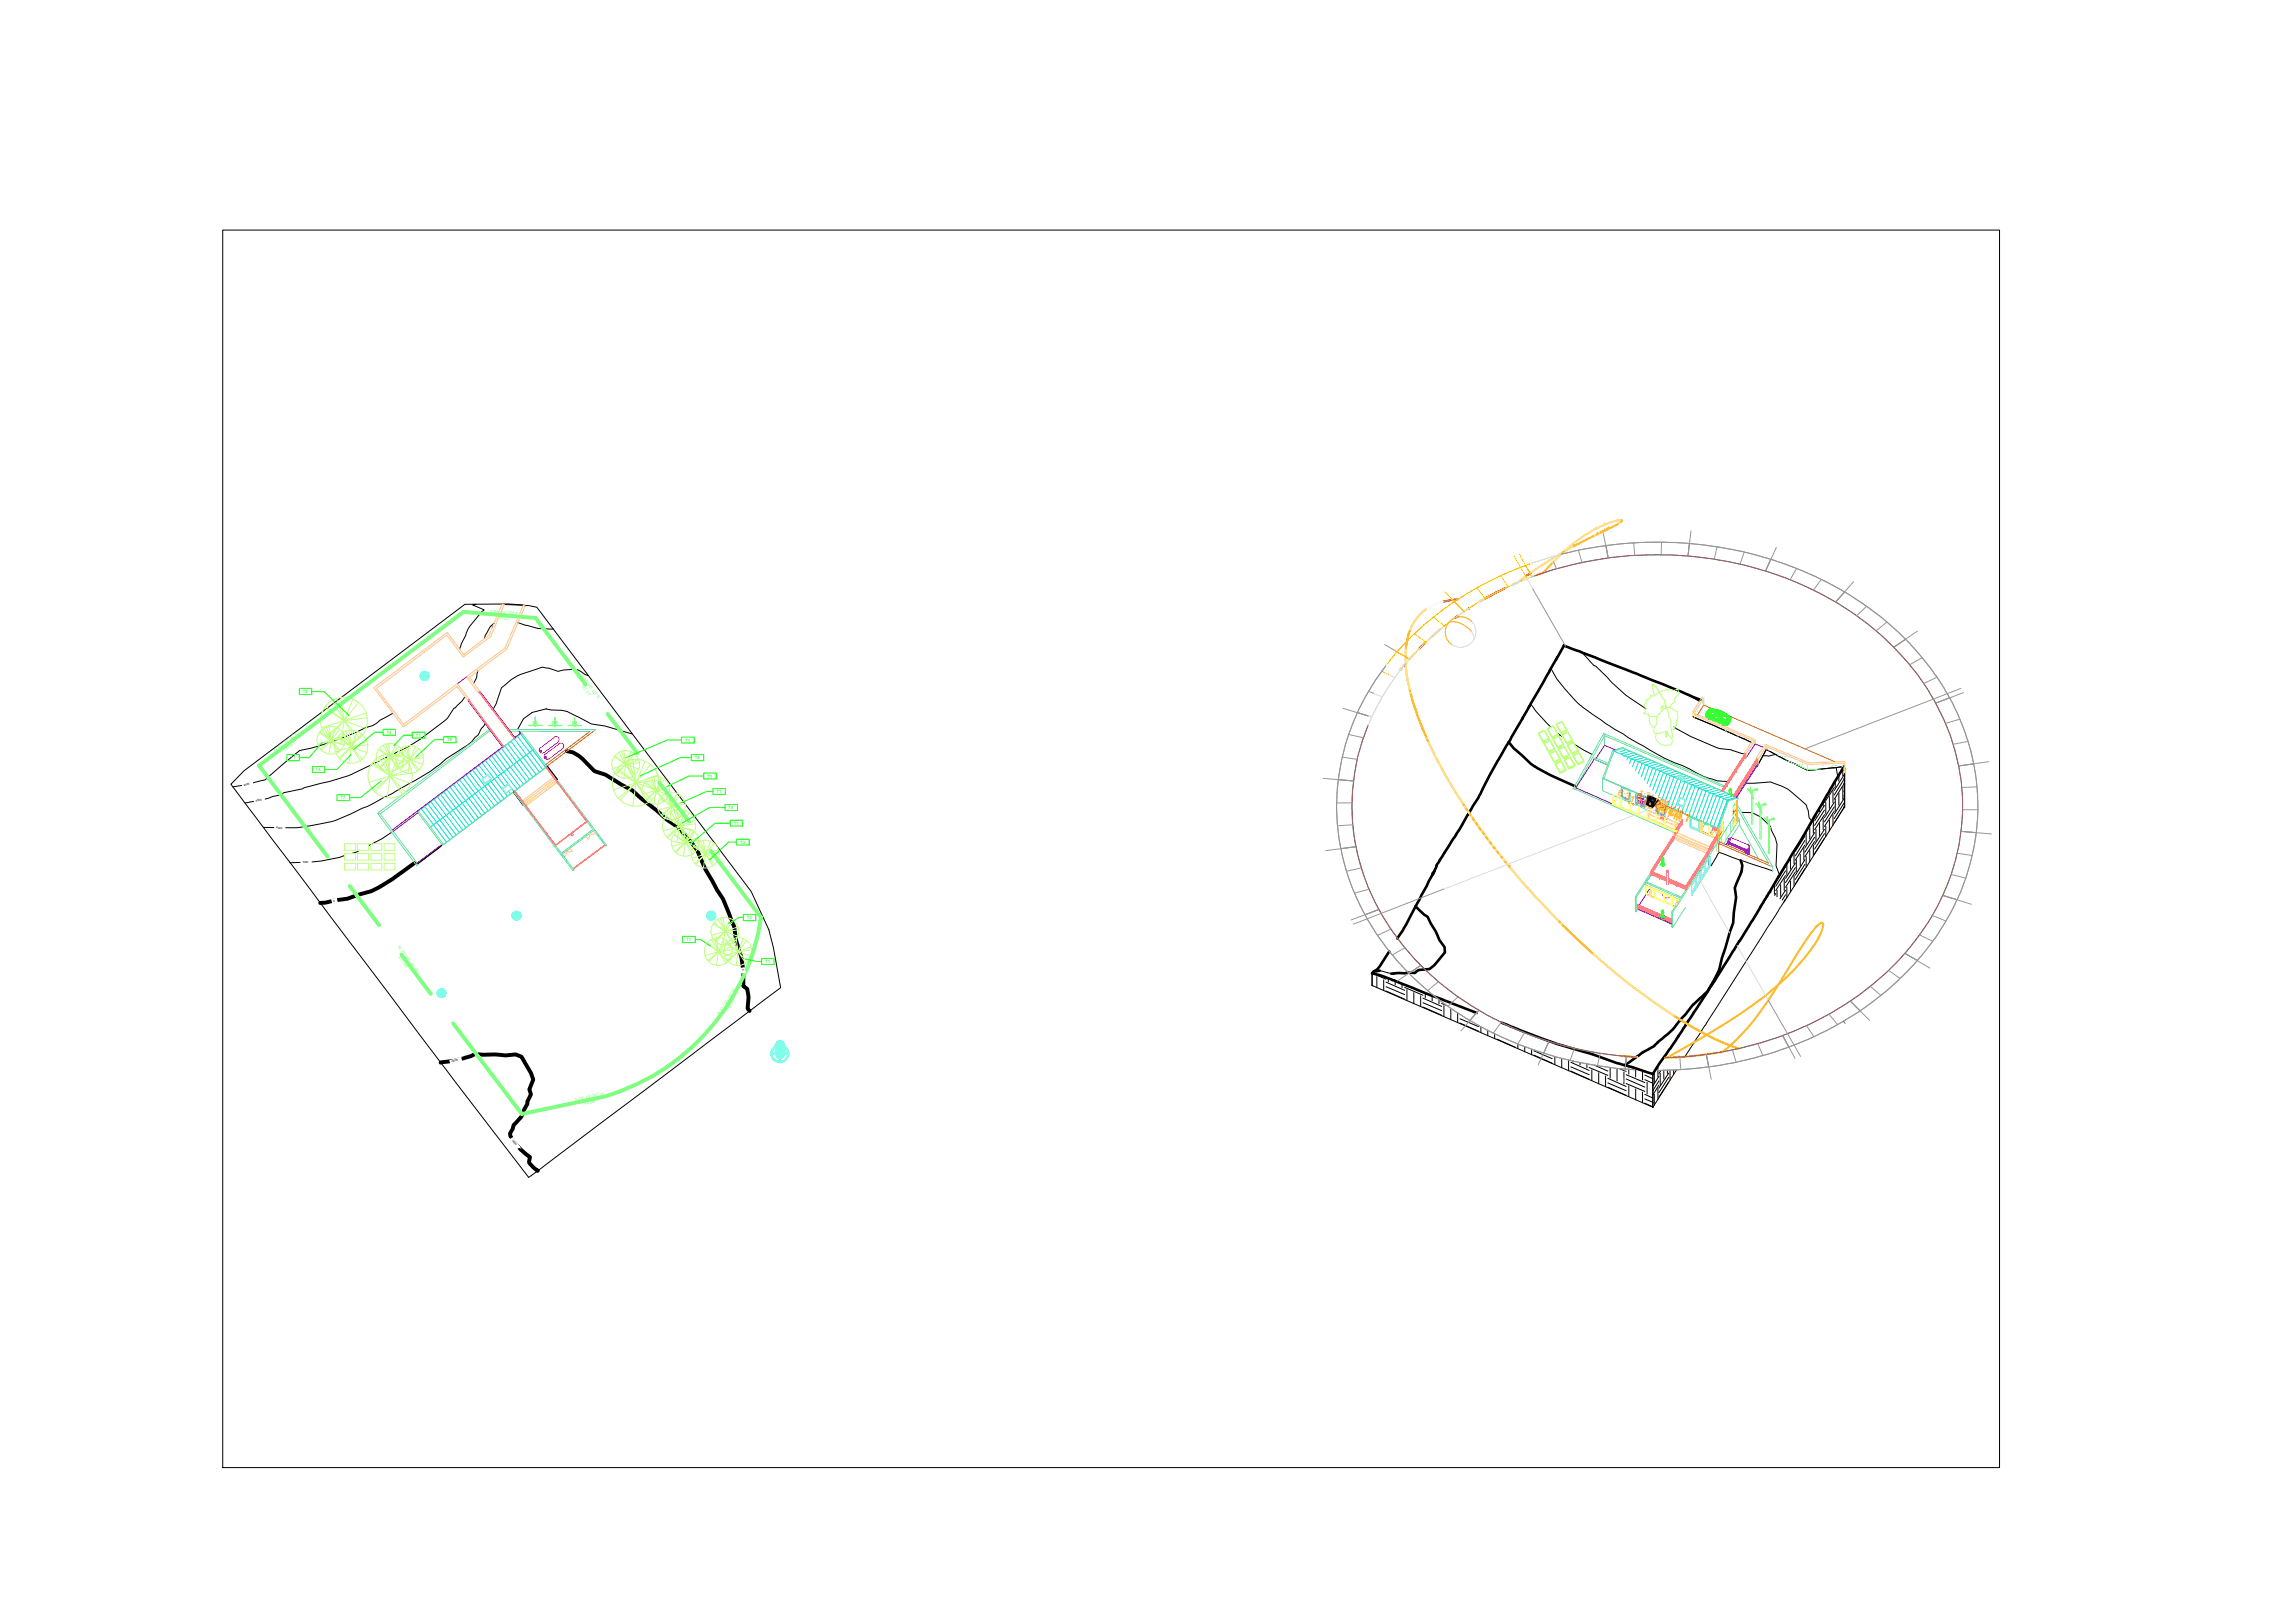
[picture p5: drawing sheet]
<svg xmlns="http://www.w3.org/2000/svg" width="297mm" height="210mm" viewBox="0 0 297 210" stroke-linecap="round" stroke-linejoin="round" font-family="sans-serif">
<defs><g id="words">
<g font-size="1.8">
<text x="212.7" y="104" transform="rotate(23 212.7 104)">W</text>
<text x="212.8" y="104.1" transform="rotate(24 212.8 104.1)">N</text>
<text x="212.8" y="104.1" transform="rotate(24 212.8 104.1)">E</text>
<text x="212.9" y="104.1" transform="rotate(24 212.9 104.1)">S</text>
</g>
<g font-size="1.5" fill="#ff7f00">
<text x="213.4" y="104.2" transform="rotate(24 213.4 104.2)">March 1</text>
<text x="213.5" y="104.3" transform="rotate(23 213.5 104.3)">April 8</text>
</g>
<g font-size="1.2" fill="#ff7f00">
<text x="209.2" y="102.9" transform="rotate(24 209.2 102.9)">6:31 AM</text>
<text x="213.2" y="104.6" transform="rotate(23 213.2 104.6)">5:49 PM</text>
</g>
<g font-size="1.1" fill="#7fffff">
<text x="54.6" y="87.9">?</text>
<text x="66.4" y="118.9">?</text>
<text x="91.6" y="118.9">?</text>
<text x="56.8" y="128.9">?</text>
</g>
<text font-size="1.1" fill="#ff3f00" x="211.7" y="103.3" transform="rotate(24 211.7 103.3)">6:15 PM</text>
<g font-size="1.1" fill="#ff7f00">
<text x="211.7" y="103.3" transform="rotate(24 211.7 103.3)">5:16 AM</text>
<text x="211.9" y="102.8" transform="rotate(23 211.9 102.8)">1:31 PM</text>
</g>
<g font-size=".6" fill="#7fff7f">
<text x="63.4" y="79.3" transform="rotate(6 63.4 79.3)">S</text>
<text x="63.9" y="79.3" transform="rotate(4 63.9 79.3)">85° 00' 00&quot;</text>
<text x="64.4" y="80.1" transform="rotate(6 64.4 80.1)">36.02'</text>
<text x="66.7" y="79.6" transform="rotate(6 66.7 79.6)">E</text>
<text x="75.1" y="87.5" transform="rotate(54 75.1 87.5)">S</text>
<text x="75.1" y="88.6" transform="rotate(53 75.1 88.6)">187.01'</text>
<text x="75.4" y="87.9" transform="rotate(53 75.4 87.9)">37° 00' 00&quot;</text>
<text x="38.3" y="95.3" transform="rotate(-36 38.3 95.3)">E</text>
<text x="77.2" y="90.1" transform="rotate(49 77.2 90.1)">E</text>
<text x="35.6" y="97.3" transform="rotate(-32 35.6 97.3)">N</text>
<text x="36.1" y="97" transform="rotate(-37 36.1 97)">53° 00' 00&quot;</text>
<text x="36.8" y="97.3" transform="rotate(-37 36.8 97.3)">127.61'</text>
<text x="51.5" y="122.6" transform="rotate(53 51.5 122.6)">N 37° 00' 00&quot;</text>
<text x="51.5" y="123.9" transform="rotate(53 51.5 123.9)">217.55'</text>
<text x="53.5" y="125.4" transform="rotate(51 53.5 125.4)">W</text>
<text x="93.1" y="131.3" transform="rotate(-63 93.1 131.3)">S</text>
<text x="93.4" y="130.9" transform="rotate(-57 93.4 130.9)">41° 00' 00&quot;</text>
<text x="94.2" y="131" transform="rotate(-57 94.2 131)">118.11'</text>
<text x="94.9" y="128.5" transform="rotate(-58 94.9 128.5)">W</text>
<text x="74.4" y="142.5" transform="rotate(-13 74.4 142.5)">S78° 00' 00&quot;</text>
<text x="75.6" y="143" transform="rotate(-11 75.6 143)">42.86'</text>
<text x="77.7" y="141.8" transform="rotate(-14 77.7 141.8)">W</text>
</g>
<g font-size=".6" fill="#0f0">
<text x="39.2" y="89.7">T5</text>
<text x="50" y="95">T4</text>
<text x="53.8" y="95.3">T1</text>
<text x="57.9" y="95.9">T6</text>
<text x="88.6" y="96">T1</text>
<text x="37.6" y="98.3">T1</text>
<text x="40.9" y="99.8">T4</text>
<text x="89.9" y="98.3">T5</text>
<text x="91.5" y="100.6">T1</text>
<text x="44.1" y="103.4">T7</text>
<text x="92.7" y="102.6">T1</text>
<text x="94.2" y="104.7">T4</text>
<text x="94.9" y="106.7">T1</text>
<text x="95.7" y="109.2">T3</text>
<text x="96.6" y="118.9">T2</text>
<text x="88.8" y="121.8">T1</text>
<text x="99" y="124.6">T1</text>
</g>
<g font-size=".4">
<text x="31.5" y="101.7" transform="rotate(-11 31.5 101.7)">4000</text>
<text x="33.1" y="103.8" transform="rotate(-11 33.1 103.8)">3000</text>
<text x="35.7" y="107.2" transform="rotate(3 35.7 107.2)">2000</text>
<text x="39.1" y="111.7" transform="rotate(-3 39.1 111.7)">1000</text>
<text x="43.1" y="116.7" transform="rotate(-8 43.1 116.7)">0</text>
<text x="96" y="125.5" transform="rotate(82 96 125.5)">0</text>
<text x="58.4" y="137.5" transform="rotate(-17 58.4 137.5)">-5000</text>
<text x="66.2" y="147.5" transform="rotate(57 66.2 147.5)">-5000</text>
</g>
</g></defs>
<g fill="none" stroke="#6edda5" stroke-width=".13">
<path d="M63.3 94.4l-14.5 10.9h.4M63.5 94.6h-.2l-14.1 10.7M65.8 94.4h11.3l-.4 .3M66 94.6l10.3 .1M67.4 95l3.2 4.3M69.1 97h-.2M70.8 99.2l-13.5 10.2-3.3-4.4 13.5-10.2 11 14.6-.2 .1-1.5-2-4.1 3 1.6 2.1-.2 .1-7.7-10.2M207.5 94.9l.1 .3-3.8 6.9M207.5 94.9l-4 7.2M207.5 94.9l15.6 6.8M207.5 95.1l.1 .1M207.6 95.2v1.2"/>
<path d="M207.6 95.2l.5 .2M208.1 95.4l14.9 6.5M208.1 98.8l-1.7-.7-.2 .1 1.8 .8M208.4 98.2l-.9 2.6M208.6 97.1l.2 .1v.1M208.8 97.3l-.2 .3M209.2 97l-.6 .1-1.1 3.1M209.3 97h.1M209.3 96.9l.6-.2 .1 .1-.6 .2M210 96.8l14.7 6.4M48.8 105.3l5.1 6.7 .2-.1-4.9-6.6M54.1 105l3.3 4.3"/>
<path d="M55.7 107l-.1 .2M72.2 101.4h.1M75.9 106.3l.8 1-4.1 3.1-.7-1M203.5 102.1h.1M203.7 102.1l12.9 5.7M203.9 102l-.2 .2-.2-.1M207.3 100.7l.2 .1M207.5 100.8l14.7 6.4M207.5 100.8l1.7 .8M207.5 100.2l-.2 .5v1.6l10 4.4M209.3 101.6l12.9 5.6M209.7 103.2v-1.3l1.2 .5v1.3"/>
<path d="M209.8 102v1.2M211.6 116v1.9l.1 .1M211.6 116l.1 .1M211.6 104v-1.2l1.2 .4v1.3M211.7 102.8v1.2M212.9 114.2l-1.2 1.9v1.9l.2-.3M213 114.5v1.2M213.6 113.2l-.6 .9 4.5 2 .6-.9M213.6 112.9l-2 3.1M213.6 112.8h.1M213.8 112.9l-.2 .3M214 112.2l-.4 .5"/>
<path d="M214 112.5l-.2 .3M214.3 105.2v-1.3l1.1 .5v1.3M214.3 103.9v1.2M214.6 111.2l-.5 .9M214.6 111.5l-.5 .9M214.9 111.1l-.2 .4M215.2 110.3l-.5 .9M215.2 110.6l-.3 .5M215.8 109.4l-.5 .9M215.8 109.7l-.5 .8M216.2 118.1h.2M216.4 118.1v1.9"/>
<path d="M216.4 108.4l-.6 .9M216.4 108.7l-.6 .9M216.5 108.3l-.1 .1M216.5 108.6l-.1 .1M216.6 108.2h.1M216.6 108.3v.2M216.7 107.8h.1M216.9 107.7l-.3 .4M216.9 107.7h.1M217.1 107.5l-.2 .1M217.3 116.4l-4.4-1.9v-.3l4.5 2-1.2 1.9v1.8l.2 .1M217.3 107l-.2 .4"/>
<path d="M217.3 106.7l.3 .1M217.5 106.7l-.2 .3M218 117.4l-1.6 2.6M218.7 107.1v-1.3l1.1 .5v1.3M218.7 105.8v1.2M219.9 112.8l-1.1 1.8v1.2M219.9 107.7v-1.3l2.3 .9v.7M219.9 107.7l2 .8M220.1 107.4l-.2 .3M220.2 107.3l-.1 .1M220.6 106.6l-.4 .6M220.8 111.3l-4.4 6.8"/>
<path d="M220.9 110.7l-2.8 4.4M221.1 111.1v1M221.2 112.1v-1.3l-1.3 2M221.5 110.1l-.7 1.1M222.2 108.2v.4l-.3-.1M222.2 107.2h.1M222.2 108v.1M222.2 108.1v.5l.1 .1M222.3 107.4l-.1-.1v.7M222.8 107.6l-.4 .7M222.9 107.7h.1M223 101.9l.2 .1"/>
<path d="M223.1 101.7l.2 .1M223.5 103.6h.1M223.6 109l-.1 .2M223.9 108.4l1.1-1.7v-.7l-2 3.2M224.2 107.1v-2.7l.7-1.1-1.3 .3-1.3 3.6v.2l.7-1v1.3l-.7 1.1h-.1l-1.3 1.9M224.2 105.8l-2.7 4.3M224.2 105.8l.4 .2M224.4 104.1l.2 .3M224.5 106.1l.1 .1-.4 .6M224.6 103.9h.1M224.7 103.2h.1M224.7 103.2l.2 .1"/>
<path d="M224.7 104.1l4.6 8.1v.5M224.7 106l.2-.2 .1 .2M224.7 104.6l4.1 7.1M225 106.7l2.5 4.4M229 112l.3 .2"/>
</g>
<g fill="none" stroke="#0dd" stroke-width=".13">
<path d="M61.2 99.7l3.2 4.3M61.5 99.4l1.1 1.3M62 99l1 1.4M62.4 98.7l3.2 4.4M62.8 98.4l2.5 3.3M63.2 98.1l2.5 3.3M63.6 97.8l3.3 4.3M64 97.5l3.3 4.3M64.5 97.2l3.2 4.3M64.9 96.9l3.2 4.3M65.3 96.5l3.2 4.4M65.7 96.2l3.2 4.4"/>
<path d="M66.1 95.9l3.3 4.4M66.5 95.6l3.3 4.3M67 95.3l3.2 4.3M67.3 95l3.3 4.3M67.4 95l-13.3 10M68.9 97l-13.2 10M70.6 99.3l-13.2 10M208.6 97.7l-.2 .4M208.6 97.6v.1M209.3 97l-.5 .2 1 .4M209.3 97h.1M209.4 97h.1"/>
<path d="M209.9 97.6h.1M209.9 97.7l13.6 5.9M210 96.8l14.7 6.4M210.4 97l-.8 .3M210.9 97.2l-1.1 .4M211.4 97.4l-1.3 .4v.1M211.5 98.4l-.3 .8M211.8 97.6l-1.2 .4-.1 .4M212.3 97.8l-1.2 .4-.3 .6M212.8 98l-1.3 .4M213.2 98.2l-1.2 .4-.4 1.1M213.6 98.4l-1.1 .4-.6 1.3"/>
<path d="M214.1 98.6l-1.2 .4-.6 1.6M214.6 98.8l-1.3 .4-.6 1.8M215 99l-1.2 .4-.7 2M215.5 99.2l-1.2 .4-.9 2.2M215.9 99.4l-1.2 .4-.9 2.4M216.4 99.6l-1.2 .4-1 2.7M216.9 99.8l-1.2 .4-1.1 2.9M54.5 104.7l3.3 4.3M54.9 104.4l3.3 4.3M55.4 104l3.2 4.4M55.7 103.7l3.3 4.3M56.2 103.4l3.2 4.4"/>
<path d="M56.6 103.1l3.2 4.3M57 102.8l3.3 4.3M57.4 102.5l3.2 4.3M57.8 102.2l3.3 4.3M58.2 101.9l3.3 4.3M58.7 101.5l3.2 4.4M59.1 101.2l3.2 4.4M59.5 100.9l3.2 4.4M59.9 100.6l3.2 4.3M60.3 100.3l3.3 4.3M60.7 100l3.3 4.3M63 101.3l1.8 2.4"/>
<path d="M63.4 101l1.8 2.4M65.8 102.4l.3 .4M66.2 102.1l.3 .3M207.5 100.8l14.7 6.4 1.3-3.6 1.2-.4M207.5 100.8h.1M213.6 113.3l-.6 .8M213.8 112.9l-.2 .3M214 112.5l-.1 .3M214.6 111.6l-.5 .9M215.2 110.7l-.5 .9M215.8 109.7l-.5 .9M216.1 100.4l-1.1 3.1"/>
<path d="M216.3 109l-.5 .7M216.4 108.8l-.1 .2M216.5 108.6l-.1 .2M217 104.1l.8 .3M217.1 100.6h.1l.6 .3M217.1 100.7l-1.3 3.6M217.2 100.6h.1M217.3 103.3l-.2 .8M217.3 104.3l-.2 .7M217.3 100l-1.2 .3M217.4 103.3l-.3 .8 .7 .3M217.5 100.9l-1.3 3.6"/>
<path d="M217.8 100.2l-1.2 .4-1.2 3.3M217.8 104.5l-.2 .6M218.3 100.4l-.7 .2M218.7 100.6l-.6 .2M219.1 100.8l-1.1 .3-1.4 3.6M219.6 101l-1.2 .4-.7 1.9M220.1 101.2l-1.3 .4-.7 1.9M220.5 101.4l-1.2 .3-1.3 3.6M221 101.6l-1.2 .4-1.3 3.6M221.5 101.8l-1.3 .4-1.3 3.5M221.9 102l-1.2 .4-1.3 3.5M222.4 102.2l-1.2 .3-1.3 3.6"/>
<path d="M222.8 102.4l-1.2 .4-1.3 3.5M223.3 102.6l-1.2 .4-1.3 3.5M223.8 102.8l-1.3 .3-1.3 3.6M224.2 103l-1.2 .3-1.3 3.6M224.7 103.2l-1.2 .4-1.3 3.5"/>
</g>
<g fill="none" stroke="#000" stroke-width=".13">
<path d="M28.8 29.8h229.9v160.1h-229.9zM61.6 78.2l-.4 .1 1.4 .6-.3 .3-1.5 1.8-1.1 2.3-.2 .7M65.1 78.2l2.6 .1M67.7 78.3l-1.9-.1h-5.7l-28.5 21.6-1.7 1.7 29 38.5 9.5 12.4 32.6-24.6-.9-5.1-.6-2.4-2.3-4.9-27.7-36.8-1.8-.3M67.8 78.4h.1M50.8 92.3l-1.6 .9-1 .7-.9 .3-3.5 1.4a26.7 26.7 0 0 1-5 1.5l-4.5 3.8-2.6 .7-1.6 .2M60.1 90.2l-.3 .5-.9 .9h-.2l-.9 1.5a36.7 36.7 0 0 1-5.1 3.6l-3.5 1.7a25.1 25.1 0 0 1-7.6 3l-2.3 .6-.2 .1-2.4 .5-.3 .2-1.2 .3-.5 .2-3 .6M61.8 86.8v.3a2.06 2.06 0 0 1-.5 1.3M62.8 93.7l-.5 .5a3 3 0 0 1-1 1.4 9.7 9.7 0 0 1-2.6 2l-1 .6a21.1 21.1 0 0 1-4.8 3.2l-2.1 1.3-1.1 .5a13.3 13.3 0 0 1-2.9 1.4 16.2 16.2 0 0 1-6.4 2.2l-1.9 .3h-4.4M63.7 81.2h.1M64 80.6a2.13 2.13 0 0 0-1 1.3l-.2 .3-.1 .4M67 94.4a3.5 3.5 0 0 1 1.8-2.2l1.9-.5 .6 .2a4.9 4.9 0 0 1 3.4 .8l1.8 1 1.8 .3 3.5 1"/>
<path d="M67 80.6l2.6 .7 2 .1M70.8 99.2l1.3 1.7M76.1 87.4l-.4-.1-1-.6h-1.9l-.6 .2-1.2-.4-.8-.2-1.1 .4a8 8 0 0 0-4.2 2.3l-.7 2-.4 .8M198 91.1l.4 .4a12 12 0 0 0 2.2 2.6M200.6 86.5a18.5 18.5 0 0 0 3 3.9l.8 .8 1.2 1M201.4 94.8l.9 .6M201.5 85.1l-4.5 7.8a167.8 167.8 0 0 0-5.8 10.4l-2.3 3.8-1.6 2.5M201.5 85.1l.8-1.6 4 1.5 10.6 4.3M203.1 95.9l.3 .2M203.7 96.3l2.3 1.3M204.3 84.3l.4 .2 1.5 1.6 .2 .1 1.5 1.4a18.8 18.8 0 0 0 5 4.1M205.7 92.2l.2 .1a28 28 0 0 0 4 2.6l.8 .6 2 1.1a20.5 20.5 0 0 0 5 2.5l.9 .4a9.5 9.5 0 0 0 4.3 1.6h.5"/>
<path d="M216.5 94.1l.3 .1a31.8 31.8 0 0 0 5.2 2.5l.5 .2 1.5 .1 1.7 .6M217.1 89.3l2.9 1.3M217.5 89.5l2.4 1.3M219 92.7l7.6 3.4zM229.7 97.6l-.2 .1a2.34 2.34 0 0 1-1.5 .1M237.6 99.3l.2 1.2M238.4 99.5v.9M238.6 99.9v4.6l-7.7 12.1M44.6 110.7l-.8 .3a22.7 22.7 0 0 1-6.3 .6M46.5 110l-1 .5M48 109.3l-.3 .1M50.7 107.7l-1.2 .8-1.3 .7"/>
<path d="M57.2 109.4l-3.2 2.4M66.4 102.5l1.3 1.7M185.3 113.1h.1M185.3 113.2l-1.4 2.6a51.4 51.4 0 0 1-3.1 5.6M185.8 112.2l-.4 .9M185.8 112v.2M187.3 109.7l-1.5 2.3M222.1 110.8l.3-.5 2.5 .9 4.4 1.5M222.1 110.8l-.8 1.2M223.5 101.2h.1M225.3 105.1l1.3 .1M225.8 101.4l3.3-.2a8.2 8.2 0 0 1 3.8 2.3l.8 .7 .2 .6 .1 1 .4 .5"/>
<path d="M226.6 119.2l-2.7 4.4M226.8 105.2l.9 .5M227.8 105.8l1 .9M228.6 116l-1.9 3.2M228.8 115.6l-.2 .4M228.8 115.6h.1M228.9 115.5h.1M228.9 106.8l.8 1.7a2.67 2.67 0 0 1 .2 1.8 4 4 0 0 0 .3 3M229.1 115.2v.3M229.6 114.4v1.3M229.7 115.6l-.1 .3M229.8 118.3l-9.2 14.4"/>
<path d="M229.9 115.2v.8M230.4 114.5v1.5M230.8 116.6l-1 1.7M230.8 113.7v1.5M231 113.3l-1.3 1.9M231 116.3l-.2 .3M231 112.7l-1.3 2M231 115.8l-.4 .7M231 112.2l-1.1 1.7M231 115.2l-.7 1.1M231.2 111.7v1.6M231.2 114.8v1.4"/>
<path d="M231.6 111v1.5M231.6 114v1.4M232.1 110.2v1.6M232.1 113.3v1.4M232.3 112.8l-1.3 2M232.3 112.3l-1.3 1.9M232.3 111.7l-1.3 2M232.4 109.7h.1M232.4 111.3v1.5M232.9 108.9v.1M232.9 110.5v1.6M233.4 108.1v.2"/>
<path d="M233.4 109.8v1.5M233.5 109.4l-1.2 1.9M233.5 112.4l-1.2 2M233.5 108.8l-1.2 2M233.5 111.9l-1.2 1.9M233.5 108.2l-1.2 2M233.5 111.3l-1.2 2M233.7 107.8v1.5M233.7 110.8v1.4M234.1 107v1.6M234.1 110.1v1.4M234.6 106.3v1.5"/>
<path d="M234.6 109.4v1.4M234.8 105.8l-1 1.5M234.8 108.9l-1.3 2M234.8 108.3l-1.3 2M234.8 107.8l-1.3 1.9M234.9 105.4v.4M234.9 107.3v1.6M235.4 104.6v.4M235.4 106.6v1.5M235.9 103.8v.5M235.9 105.8v1.6M236 105.4l-1.2 2"/>
<path d="M236 108.5l-1.2 2M236 104.8l-1.2 2M236 107.9l-1.2 2M236 104.2l-1.2 2M236 107.3l-1.2 2M236.2 103.8v1.5M236.2 106.9v1.4M236.7 103.1v1.5M236.7 106.1v1.4M237.1 102.3v1.6M237.1 105.4v1.4M237.3 101.9l-1.3 2"/>
<path d="M237.3 105l-1.3 1.9M237.3 104.4l-1.3 2M237.3 103.8l-1.3 2M237.4 101.1v.8M237.4 103.4v1.5M237.9 100.3v.8M237.9 102.6v1.6M238.4 101.9v1.5M238.5 101.5h.1M238.5 104.5h.1M238.5 100.9h.1M238.5 103.4h.1"/>
<path d="M238.5 101.5l-1.2 1.9M238.5 104.5l-1.2 2M238.5 100.9l-1.2 2M238.5 103.9l-1.2 2M238.5 100.3l-1.2 2M238.5 103.4l-1.2 1.9M238.6 104.5l.1-5-.2 .1 .1-.4-4.8 .5-2.5-1.2-2.8-1.5-1.3 2.3 1.3-2.3 2.8 1.5 2.5 1.2 4.8-.5-5.9 10.1-3.8 6.2M238.6 102.9l-.1 .1M238.6 102.3l-.1 .1M238.6 101.7l-.1 .2M177.5 126v1.5l36.4 15.8v-4.3M177.5 126l1.2 .3 12.3 4.8"/>
<path d="M177.5 126v1.6M177.6 126l1.7 .7M178.1 126.4v1.4M178.4 125.6l1.9 .5M179 126.8v1.4M179.3 128.2l2.4 1.1M179.3 127.7l2.4 1M179.3 127.1l2.4 1.1M179.6 126.6v.5M179.7 123.1l-1 1.5a3 3 0 0 1-1.1 1.3l-.1 .1M180.5 127v.4M181.4 127.4v.4"/>
<path d="M181.7 127.8l2.4 1M182 128.1v1.4M182.9 128.5v1.4M183.8 128.9v1.4M184.1 130.3l2.4 1.1M184.1 129.8l2.4 1M184.1 129.2l2.4 1M184.4 128.5v.6M185.3 128.9v.6M186.2 129.4v.5M186.5 129.9l.7 .2M186.8 130.1v1.4"/>
<path d="M187.7 130.5v1.5M188.6 131.1v1.2M188.9 132.4l2.4 1M188.9 131.8l2.4 1.1M191.6 132.9v.7M192.5 133.3v.7M193.4 133.8v.6M193.7 134.5l2.3 1M194.4 132.4l2.4 1a52.4 52.4 0 0 0 8.8 2.9l3.7 1.3 1.9 .5 2.7 .9 1.8-2.7M194.8 132.6h.1M195.7 133h.1M196.4 135.1v.6"/>
<path d="M197.3 135.4v.7M198.1 135.8v.7M198.4 136.5l2.4 1.1M198.4 136l2.4 1M198.7 134.1v.1M199.6 134.5h.1M200.5 134.8h.1M201.2 136.7v1.1M202 137v1.2M202.9 137.2v1.4M203.2 138.6l2.4 1.1M203.2 138.1l2.4 1"/>
<path d="M203.2 137.5l2.4 1M203.5 137.3v.1M204.4 137.5v.3M205.3 137.7v.5M205.6 138.1l2.4 1.1M205.9 138.4v1.4M206.3 137.9l1.7 .7M206.8 138.8v1.5M207.7 139.2v1.4M208 139.5l2.4 1.1M208.3 138.1v1.4M209.2 138.4v1.5"/>
<path d="M209.5 138.3l.9 .4M210.1 138.7v1.6M210.4 139.6l2.4 1.1M210.4 139.1l2.4 1M210.7 138v.1M210.7 138.4v.6M211.6 138.3v1.1M212.5 138.6v1.2M212.8 139.7l1.1 .5M212.8 139.1l1.1 .5M213.7 139h.2M213.8 139v4.3"/>
<path d="M214 138.7v1.4M214.5 138v.4M214.5 138.5v.8M214.6 139.9l-.7 1.2M214.6 139.3l-.7 1.2M214.8 138.9v1.5M214.9 138.5l-.3 .4M215.3 138.5v1.1M215.6 136.8l-.1 .1M215.7 138.5v.4M215.9 139.4l-1.3 2M215.9 138.9l-1.3 1.9"/>
<path d="M216.1 136.8h.1M216.1 138.5v1.3M216.2 136.8h.1M216.5 138.5v.6M216.6 136.8h.1M216.9 134.5l-1.2 1.7M216.9 138.4l-3 4.9M216.9 136.8h.1M217.2 136.8h.1M217.6 136.8h.1M218 136.7v.1M220.6 132.7l-2.6 4.1"/>
<path d="M221.6 127.3l-4.7 7.2M223.9 123.7l-2.3 3.6M208 140.7l2.4 1M208 140.1l2.4 1.1M210.4 140.2l2.4 1M210.7 140.5v1.4M211.6 140.9v1.4M212.5 141.3v1.4M212.8 142.8l1.1 .4M212.8 142.2l1.1 .5M212.8 141.6l1.1 .5M213.1 140.1v1.5"/>
<path d="M213.8 141.7h.1M213.8 140.6h.1M214 141.6v1.4M214.5 140.9v1.4M214.6 140.4l-.7 1.3M215.9 140l-1.3 2"/>
</g>
<path d="M73.3 97.2a2.92 2.92 0 0 1 2 1l1.6 1.6 1.4 .5 2.1 1.2 1.4 .8 4.5 3.8 1.4 1 2.5 2.9 1.1 2.5 1.4 2.6 .8 1.2 1.5 3.6 .2 1.8 .7 2.2 .3 1.8v1.9l.5 .4 .1 1-.1 1.5 .3 .3M53.7 111.7l-.2 .1a29.8 29.8 0 0 1-5.5 3.5l-1.5 .5-1.6 .5-3.5 .6M57 137.5a11.8 11.8 0 0 0 4.4-1.1l1.2 .1h1.4l1.4 .1 1.3-.1 .8 .3 1.2 2.1 .3 .8-.5 1.3 .2 .6-1.2 2.9-1.1 1.1-.1 .5-.3 .6a4.5 4.5 0 0 0 1.7 2.4l.9 .6-.2 .6a2.78 2.78 0 0 0 1.2 1.2" fill="none" stroke="#000" stroke-width=".51"/>
<g fill="none" stroke="#7fff7f" stroke-width=".13">
<path d="M68.4 93.9h1.7zM69.2 93.4h-.2v.5h.1M69.2 92.9h.1M69.2 92.9l.2 1a.13 .13 0 0 1-.2 .1 .13 .13 0 0 1-.1-.1zM69.3 93.4h.2v.5h-.1M70.9 93.9h1.8zM71.7 93.4h-.2v.5h.2M71.8 92.9l.1 .8v.3h-.1h-.1zM71.8 93.4h.3v.5h-.2M73.5 93.9h1.7zM74.3 93.4h-.2v.5h.1M74.3 92.9l.2 .8a.14 .14 0 0 1-.1 .2 .14 .14 0 0 1-.2 0z"/>
<path d="M74.4 93.4h.2v.5h-.1M227.2 99.2v.1M227.5 98.8l-.3 .4M231.3 98.5l2.5 1.1 1.7-.1M233.8 99.6v.1M238.7 99.5l-.2 .1M238.7 99.3l-.2 .2M226.1 102.1l.3 .2M226.4 102.4l-.3-.3 .3 .2 .1 .2M226.5 102.3l-.1 .1 .1 .1M226.5 102.4h.1M226.5 101.9v.5l-.1-.1z"/>
<path d="M226.5 101.9v.5M226.5 102.5h.1M226.5 102.5l.4 .8zM226.5 102.5l.4 .8M226.5 102.6h.1M226.6 102.5v.2M226.6 102.8v3.9M226.7 102.5h.1M226.7 102.5l.1-.1v.1h-.2M226.7 102.4v.1M226.8 102.5v.6M226.8 103.2v3.5"/>
<path d="M226.9 103.3h.1M227.1 102.2l-.6 .1M227.1 102.2l-.6 .3M227.1 102.2h.1M227.1 102.2l.2-.1 .1 .1M227.1 102.2l.2-.1 .1 .1zM227.2 102.2l.1 .1M227.2 104l.3 .2M227.2 102.2h.1M227.2 102.2h.1h-.1l.1 .1zM227.2 102.1h.1M227.3 102.1h.1"/>
<path d="M227.4 102.2h.1M227.5 104.3l.1 .2M227.5 104.3l-.3-.3 .3 .3M227.6 104.3h.1M227.6 104.5h.1M227.6 104.5l.3 .8-.3-.8M227.6 103.8v.5zM227.6 103.8v.5M227.6 104.5l.4 .8M227.7 104.5v.1M227.7 104.7v3.9M227.8 104.3h.1l-.1 .2-.1-.1"/>
<path d="M227.8 104.5v.5M227.8 105.1v3.5M227.9 105.3h.1M228.1 104.1l-.5 .1M228.1 104.1h.1M228.2 104.2l-.6 .3M228.2 104.1h-.1M228.2 104.1v.1M228.2 104.1l.2-.1 .1 .2zM228.2 104.1l.2-.1 .1 .2M228.2 104.1h.1M228.2 105.9l.4 .2"/>
<path d="M228.3 104.1h.1v.1zM228.3 104.1l.1 .1M228.3 104.1h.1M228.3 104h.1M228.4 104h.1M228.5 106.2l-.3-.3 .4 .3 .1 .2M228.6 106.1l-.1 .2 .2 .1M228.6 106.1h.1M228.6 106.2h.1M228.6 105.7l.1 .5zM228.7 106.4h.1M228.7 106.4l.3 .8z"/>
<path d="M228.7 105.7v.5M228.7 106.4l.3 .8M228.8 106.4v.1M228.8 106.7v3.8M228.9 106.2v.2l-.1-.1M228.9 106.4v.5M228.9 107v3.5M229 107.2h.1M229.2 106l-.5 .1M229.2 106h.1M229.2 106l.1 .1M229.3 106.1l-.6 .3"/>
<path d="M229.3 106l.2-.1 .1 .2zM229.3 106l.2-.1 .1 .2M229.3 106h.1M229.3 106h-.1M229.3 106v.1M229.3 106l.2 .1M229.4 106h.1h-.1l.1 .1zM229.4 106h.1M229.4 105.9h.1M229.4 106.1h.1M229.5 105.9h.1M229.6 106.1h.1"/>
<circle cx="69.2" cy="93.6" r=".06"/>
<circle cx="71.8" cy="93.6" r=".06"/>
<circle cx="74.3" cy="93.6" r=".06"/>
</g>
<g fill="none" stroke="#7fffbf" stroke-width=".13">
<path d="M70.8 99.2v.2M71.3 99.8v.3M219.4 92.3v.1M219.6 92h.1M220.2 90.8v.1M220.3 90.9l-.1 .1M223.2 94.5l.1 .1M223.8 94.7h-.1M224.7 95.2l.2 .1M224.8 95h.1M226 97.7v.1M226.3 97.1v.1"/>
<path d="M226.6 95.7l-.1 .1M227.5 98.4v.1M227.9 97.8l-.1 .1M228.6 96.9l.1 .1M228.9 97.1h-.1M230 97.6l.1 .2M230.6 97.9h.1M230.9 97.9h.1M231.1 98.3v.1M232.7 98.4l-.1 .1M232.8 98.9l.1 .1M233 99.2h.1"/>
<path d="M233.2 98.9h.1M233.8 99.6h.1M234.4 98.9l-.1 .1M234.7 99.6h-.1M235.7 99.1h.2M237.1 99.2h-.1M237.1 99l.1 .1M237.4 99.1h.2M238.3 99.2h.1M238.7 99.6l-.1 .1M238.7 98.8v.1M66.7 102.5v.3"/>
<path d="M67.2 103.2v.3M67.7 103.9v.3M68.2 104.6v.2M68.7 105.3v.2M69.2 105.9v.3M69.8 106.6v.3M70.3 107.3v.2M70.8 108v.2M71.3 108.6v.3M71.8 100.5v.3M71.8 109.3v.3M72.3 101.2v.2"/>
<path d="M72.3 110v.3M72.8 101.9v.2M72.8 110.3v.2M72.8 110.6v.3M73.3 102.5v.3M73.3 109.9v.2M73.3 111.3v.3M73.8 103.2v.3M73.8 109.5v.2M73.8 112v.3M74.3 103.9v.3M74.3 109.1v.2"/>
<path d="M74.8 104.6v.2M74.8 108.7v.2M75.3 105.3v.2M75.3 108.3v.3M75.8 105.9v.3M75.8 108v.2M76.4 106.6v.3M76.4 107.6v.2M76.9 107.3v.3M77.4 108v.3M77.9 108.6v.3M78.4 109.3v.1"/>
<path d="M221.6 109.7v.1M222.1 109.2v1M222.7 108.3v.7M223.3 107.3v1.3M223.9 106.4v1.3"/>
</g>
<g fill="none" stroke="#7fbfff" stroke-width=".13">
<path d="M62.4 100.9l.4 .6M62.4 100.9l.7-.6 .4 .5-.7 .6zM63.1 100.3l.5 .6-.5-.6-.8 .6 .5 .5M63.1 100.3h.1M63.5 100.8l-.7 .6 .8-.5M63.6 100.9l-.8 .6 .8-.6M65 102l.8-.6 .4 .6M65.1 102.1l.7-.6 .4 .6-.7 .5zM65.4 102.6h.1M65.7 101.4l-.7 .6 .8-.5-.8 .6M65.8 101.5l.4 .6-.7 .6-.5-.7 .4 .6M209.8 102v1.2"/>
<path d="M209.8 103.2h.1M209.8 103.2l1.1 .4-1.1-.4-.1 .1 1.1 .4-1.1-.4M209.8 103.1h.1M209.8 103.1l1 .5M209.9 102v1.1l.9 .5v-1.2v1.2l-1-.5v-1.1v1.1M209.9 102v1.1l.9 .4M209.9 103.1l.9 .4M210 103.1h-.1v-1.1v1.1l.9 .5M210 103.2l.8 .3M210.9 103.7h.1M211.6 104.1l1.2 .5M211.7 102.8v1.2"/>
<path d="M211.7 104h.1M211.7 104l1.1 .5-1.1-.5-.1 .1 1.2 .4M211.7 102.8v1.2l1.1 .4v-.5v.5l-1.1-.4M211.7 102.8v1.1l1.1 .5-1.1-.5zM211.8 102.8v1.1l1 .4-1.1-.4v-1.1v1.1l1.1 .5M212.8 103.2v.7v-.6M212.8 104.5h.1M214.2 105.2l1.2 .5M214.3 103.9v1.2l1.1 .5-1.1-.5-.1 .1 1.2 .5M214.4 103.9v1.2l1 .4-1-.4v-1.2v1.1l1 .5-1-.4 1 .4v-1.1v1.2M214.4 103.9v1.2M214.4 103.9v1.2l1 .5"/>
<path d="M214.4 105.1h.1M215.4 105.7h.1M216.9 100.6l.8 .3M216.9 100.5l.3-.1 .9 .4v.1M216.9 100.6l.8 .4v-.1M216.9 100.5l.3-.1-.2 .1M216.9 100.5l.3-.1 .8 .4-.3 .1zM216.9 100.5l.3-.1 .8 .4M216.9 104.1l.4-.9-.4 .9M216.9 104.1l.8 .4zM216.9 104.1h.1M216.9 100.5l.8 .4"/>
<path d="M217 104.1l.8 .3M217.2 100.6h-.1M217.2 100.4l-.2 .2M217.2 100.4h.1M217.2 103.2l.9 .4-.8-.4M217.3 103.2l-.4 .9 .9 .4 .4-.9M217.3 103.2l.8 .4M217.3 103.2l-.4 .9zM217.3 103.2l.8 .4-.4 .9-.8-.4zM217.3 103.2l-.4 .9 .8 .4M217.3 103.2l.8 .4-.4 .9M217.3 103.3l-.3 .8 .3-.8 .8 .3-.4 .8-.7-.3 .7 .4-.8-.4"/>
<path d="M217.7 100.9l-.8-.4 .8 .4M218 100.8l-.8-.4 .8 .4-.8-.4 .8 .4-.8-.3v.1l.6 .3M218 100.9l-.3 .1M218 100.8l-.3 .1M218.1 100.8l-.4 .1h.4M218.1 100.9h-.4M218.1 103.6l-.3 .9zM218.7 105.8v1.2l1.1 .5-1.1-.5-.1 .1 1.2 .5M218.7 105.8v1.2l1.1 .5v-1.2v1.1l-1-.4 1 .4-1-.5v-1.1v1.2l1 .4-1-.4v-1.2M218.8 105.8v1.2M218.8 105.8v1.2l1 .5M218.8 107h-.1"/>
<path d="M218.8 115.8h.1M219.2 113.9l.2-.2v.4a1.65 1.65 0 0 1-.6 1.7v-1.2l.4-.6M219.3 114.8l-.5 .7M219.3 114.8v.1M219.3 114.9l.1-1.1v1.1l-.6 .8M219.3 113.8v1.1l-.5 .7M219.3 114.7v.1M219.4 114.8l-.6 .9M219.4 113.8v1M219.4 114.9l-.6 .8M219.4 113.7v1.2l-.6 .8M219.4 114.9h.1"/>
<path d="M219.4 114.9l-.6 1zM219.4 114.9v-1.3l-.6 1v1.2M219.8 107.6h.1M219.9 112.9a2.13 2.13 0 0 1-.5 1.8M219.9 113.8v.1l-.5 .6M219.9 112.9a2.16 2.16 0 0 1-.5 1.8M219.9 112.8v1.2l-.5 .8 .5-.8M219.9 112.8v1.2M219.9 112.8l-.5 .8v1.3M219.9 112.8l.1-.1v1.3M220 112.8a2.24 2.24 0 0 1-.6 2M220 112.7v1.3l-.6 .9v-1.3z"/>
<path d="M220 114h.1M220 114l-.6 .9M220 114l-.6 .9zM220.5 112.9v.1l-.5 .6M220.5 113v-1.1v1.1v.2M220.5 111.9v1.1l-.5 .8M220.5 112.8v.2l-.5 .8M220.5 113l-.5 .8 .5-.6M220.5 111.9v.9M220.6 111.9v.3a1.34 1.34 0 0 1-.4 1.4l-.2 .3M220.6 111.8v1.2l-.6 .9v-1.2zM220.6 113h.1"/>
<path d="M220.6 113v.1M220.6 113v-1.2l-.6 .9v1.3M220.6 113l-.6 1 .6-.9M221.1 112.1l-.5 .6M221.1 112v.1M221.1 111a1.74 1.74 0 0 1-.5 1.9M221.1 111v1.1l-.5 .8 .6-.8M221.1 112.3l.1-.2-.6 .9M221.1 112.3l-.5 .8M221.2 111v1.1h-.1M221.2 110.9v1.2l-.6 .9M221.2 110.9a2.19 2.19 0 0 1-.6 2.1v-.2l.5-.6v-1.2"/>
<path d="M221.2 110.9v-.1a2.43 2.43 0 0 1-.6 2.2v-1.2zM221.2 110.9a1.78 1.78 0 0 0-.6 1.9M221.2 112.1h.1"/>
</g>
<path d="M65.2 78.2h.1M76.3 94.7l-5.7 4.2M76.7 94.7l-5.9 4.5M221.5 91.7l-1.1-.5-.8 1.3M223.8 92.7l13.5 5.9M222.4 110.3v-1.2l6.6 2.9M222.4 109.1v-.2l6.4 2.8M222.8 107.6l-.4 .7M224.6 104.7l-.4 .6" fill="none" stroke="#dd6e00" stroke-width=".13"/>
<g fill="none" stroke="#6e00dd" stroke-width=".13">
<path d="M60.4 87.6l-1.2 .9M60.5 90.6l4.6 6.1M62.1 89.5l4.6 6M65 96.7l-14.3 10.7M67.1 94.6l.2 .3-.7 .5M208 99l-1.8-.8-2.3 3.8 4.8 2.1M208.9 97l-1.3-.6-1.1 1.7M224.6 99.7l-.6 .9M225.2 98.8l-.6 .9M225.7 98.1v-.1l-.5 .7M227.2 98.7l.2 .1-2.8 4.3M227.4 98.9l-2.7 4.3"/>
<path d="M228.1 96.7l-1-.4-1.2 1.8h-.1M54.1 105.2l-3.2 2.4M57.2 109.3l-3.2 2.4M211.8 117.6l4.4 2M211.8 117.6l2.2 .9M212 117.2l-.2 .3M213 115.7l-.9 1.4M213 115.7l1.1 .5M213.5 114.9l-.5 .7M213.6 114.8l-.1 .1M214.1 118.5l2.1 1M216.4 117.2l.3 .1"/>
<path d="M220 107.5h.1M220.1 107.6h.1M220.2 107.6l.9 .4M221.6 107.2l-.4 .8M221.7 107.2l.2 .1M221.9 107.2v.1M222 107.2l-.1 .2M223.4 101.6l-.5 .8M224 100.6l-.6 .9M224.2 105l.2 .2M224.4 105.3l.2 .3M224.5 106.1l.1 .1-.4 .6"/>
<path d="M224.7 105.8l.1 .1"/>
</g>
<g fill="none" stroke="#ff7f7f" stroke-width=".13">
<path d="M60.6 90.6l4.5 6zM62 89.5l4.5 6zM224.6 99.5l-.6 1M224.6 99.6l-.6 .9 1.2-1.8-.6 1M224.6 99.8l-.6 .9M224.6 99.5v.5v-.5l-.6 .9M224.6 99.5v.5M225.2 98.6l-.6 .9M225.2 98.7l-.6 .9M225.2 98.8l-.6 1M225.2 98.9l-.6 .9M225.2 99v-.5v.5v-.4l-.6 .9"/>
<path d="M225.7 97.7l-.5 .9 .6-.9M225.7 97.8l-.5 .9 .6-.9M225.7 97.8l-.5 1 .6-1M225.7 97.9l-.5 .9 .6-.9M225.7 98l-.5 .9 .6-.9M225.7 97.8l-.5 .9M225.8 97.6l-.6 .9 .5-.9v.5M225.8 98.1l-.1-.5-3 4.7M225.8 97.6l-3.1 4.7 3.1-4.7M225.8 97.8l-.6 .9M226.7 99.3l.6-.9-.6 .9M226.7 99.4l.6-.9-.6 .9"/>
<path d="M226.7 99.2v.5M226.7 99.4l-1.8 2.7M226.7 99.3l-1.2 1.8M227.3 98.3v.4v-.4M227.3 98.2l-3.1 4.8M67.5 103.7l-.9-1.3 1.5 2.1M67.6 103.6l.4 .7zM67.6 103.6l-1-1.2 1.6 2.1M68 104.3l.2 .2zM68 104.3h.1M68.1 104.5l3.8 4.9 4-3.1-3.7-4.9 3.8 4.9-4.1 3.1zM68.1 104.5h.1"/>
<path d="M71.6 100.6l.5 .6M71.6 100.6l-1-1.3 1.6 2.1M71.7 100.6l-1-1.3 1.5 2.1M72.1 101.2l.1 .2zM72.2 101.4l3.8 4.9-4.1 3.1-3.8-4.9M72.2 101.4l3.7 4.9-4 3.1-3.7-4.9M78.2 109.4l-4 3M78.3 109.4l-4.1 3.1 4.1-3.1M211.8 117.1l2.2 1zM211.8 117.2h.1M211.8 117.2l2.2 .9-2.2-.9M211.8 117.2l2.2 1z"/>
<path d="M211.8 117.3l2.2 1zM211.8 117.3l2.2 1M211.8 117.4l2.2 1zM211.8 117.1v.6v-.1M211.8 117l4.4 1.9M211.8 117.2l1.1 .5M211.8 117.1v.4M212.9 117.5v.5v-.4M212.9 118h.1M212.9 117.6v.4M212.9 117.7l1.1 .5M213.6 112.7l2 .9-2-.8"/>
<path d="M213.6 112.8v.4M213.6 112.8l2 .9M213.6 112.9l2 .8zM213.6 113l1.1 .4M213.6 113.1l2 .9-2-.8M213.6 112.8v.5M213.6 112.8v.1M213.7 112.8l-.1 .1 2 .9M213.7 112.8l-.1 .2 2 .8-2-.8M213.7 112.8l-.1 .2M213.7 113l.1-.1-.2 .2zM213.7 112.8l-.1 .2 2 .9-2-.9z"/>
<path d="M213.7 112.8l-.1 .3 2 .9-.4-.2M213.7 112.8l-.1 .3 1.6 .7M214 112.5l-.2 .3M214 118.3l-2.2-.9 2.2 1M214 118v.5l.1-.5v.3M214 112.5l.1-.4-.5 .6M214 112.1v.4M214.1 118.1l2.1 .9zM214.1 118.1l1.1 .5zM214.1 118.2l2.1 1zM214.1 118.3l2.1 .9M214.1 118.3l2.1 1z"/>
<path d="M214.1 118.5v-.1l2.1 .9M214.1 118.4l2.1 1zM214.1 112.5h.1M214.1 118.2l.5 .2M214.1 112.4l-.1 .1M214.2 112l-.1 .3M214.4 111.7l-.7 1.1M214.6 111.3l-.5 .9 .3-.5M214.6 111.6l.1-.5-.6 .9v.5M214.6 111.1v.4M214.7 118.4l1.5 .7zM214.7 111.3h.1"/>
<path d="M214.7 111.3l-.3 .4M214.7 111.4l-1 1.3M214.7 111.5l-.9 1.3 .3-.5M214.7 111.4l-.6 .9M214.7 111.3v.3M214.7 111.6h.1M214.7 111.4l-.3 .2M214.7 111.4l-.4 .6M214.7 111.1l-1.1 1.6M214.7 113.5l.9 .4zM214.7 113.3v.5zM214.7 111.1l1.7-2.7-2.8 4.3"/>
<path d="M214.7 113.3v.5M215.2 118.6l1 .5M215.2 118.5v.6zM215.2 110.2l1.2-1.9v.1l-2.8 4.3 2 .9M215.2 110.2l-1.6 2.6M215.2 118.6v.5M215.2 110.2v.1M215.2 110.3v.3M215.2 118.5v.1M215.3 110.4l-.6 .9M215.3 110.5l-1.2 1.8M215.3 110.5l-1.6 2.3 .4-.5"/>
<path d="M215.3 110.5l-.6 .9M215.3 110.3l-.1 .4M215.3 110.7h.1M215.6 110l-1.8 2.8M215.8 109.7v-.4l-2.2 3.4M215.8 109.3l-.5 .9v.5M215.8 109.5l-1.1 1.8v-.2l.6-.8M215.8 109.4l-.5 .9M215.8 109.5l-.5 .9M215.8 109.6l-.5 .9M215.8 113.8v.5zM215.8 109.3v.4"/>
<path d="M215.8 109.7h.1M215.8 113.8l2.3 .9M215.8 113.7l2.3 1M215.8 113.8l1.1 .5M215.8 113.9l1.1 .5M215.8 114l1.1 .5M215.8 109.5h.1M215.8 114.1l1.1 .5-1.1-.5M215.8 114.1l1.1 .5M215.9 109.5l.5-.9-.6 .9M216 109.1l-2.4 3.6M216 109l.4-.7-.6 .9v.5"/>
<path d="M216.2 109.1l-.6 .8M216.3 108.7l-.5 .7 .6-.9-.1 .2M216.3 108.7l-.5 .7M216.4 108.7v-.1l-.6 .8M216.4 108.8v-.1l-1.7 2.7M216.4 108.8l-.2 .3M216.4 108.4l-2.7 4.3zM216.4 108.6l-.6 .9zM216.4 108.4v.3M216.4 108.3v.5v-.4M216.4 108.3l-.6 1M216.5 108.1v.5"/>
<path d="M216.5 108l-.1 .3M216.5 108h.1M216.6 108.1l.3-.7-.3 .7v.5M216.6 108l-.2 .3zM216.6 108v.6M216.7 107.9l.2-.4-.3 .8 .1-.4M216.8 107.8l.1-.3-.3 .7 .2-.4M216.9 107.4l-.3 .8zM216.9 107.5l-.3 .8zM216.9 107.6l-.3 .8zM216.9 107.3v.5v-.5M216.9 107.2l-.4 .8"/>
<path d="M216.9 107.2h.1M216.9 107.2l-.3 .8zM216.9 114.4l-1.1-.5 1.1 .5M216.9 114.2v.5l.1-.4M217 114.3l1.1 .4-1.1-.4M217 114.3l1.1 .5-1.1-.5M217 114.4l1.1 .5-1.1-.5M217 114.4l1.1 .5zM217 114.5l1.1 .4-1.1-.4M217 114.6l1.1 .4-1.1-.4M217 114.6l1.1 .5-1.1-.5M217 114.3v.4"/>
<path d="M217.1 107l.5-.8-.7 1M217.1 107.1l-.2 .2M217.1 107.2l-.2 .2M217.1 107.2l-.2 .2zM217.1 107.4l-.2 .2M217.1 107v.6v-.5M217.1 107v.6M217.1 107.1l-.2 .2v.5M217.1 107v.1M217.1 106.9l-.2 .3M217.2 107l.3-.5-.4 .6M217.2 107.1l-.3 .4 .2-.3"/>
<path d="M217.2 106.8l-.3 .4M217.4 106.6l-.3 .5M217.4 106.8l.2-.3-.7 1.1 .5-.8M217.4 106.8l-.5 .7M217.4 106.6l.3-.4-.6 .9M217.5 106.4l-.3 .4M217.5 106.4l-.4 .6M217.5 106.6l-.6 .9M217.5 106.2v.1M217.5 106.2h.1M217.6 106.3l-.1 .2 .2-.3-.1 .1M217.6 106.6l.1-.2-.2 .4"/>
<path d="M217.6 106.1v.1M217.6 106.2l-.1 .2M217.6 106.4l-.5 .8M217.6 106.3h.1M217.6 106.4l-.4 .7M217.6 106.4h.1M217.6 106.5l-.5 .9zM217.6 106.2h.1M217.7 106.4l-.6 .8M217.7 106.1v.4M217.7 106.1h.1M217.7 106.2v.5v-.2"/>
<path d="M217.7 106.1l-.5 .7M217.7 106.1h-.1M217.7 114.8l-.7-.3 1.1 .5-.4-.1M218.1 114.7v.5M218.7 113.8l-.6 .9M218.7 113.9l-.4 .7M218.7 113.9l-.6 .9 .1-.2M218.7 113.9l-.6 .9zM218.7 114l-.6 .9M218.7 114.2l-.6 1v-.5M218.7 113.8v.5M218.7 113.8v.4z"/>
<path d="M219.1 113.1l-1 1.6M219.3 113l-.6 .9M219.3 112.9v.4M219.3 112.9v.4zM219.3 112.9l-.6 .9M219.6 112.6l-1.5 2.3M219.7 112.2l-.6 .9M219.9 112l-.6 .9M219.9 111.9v.2l-.6 .9M219.9 112.3l-.6 .9zM219.9 111.9v.5l-1.8 2.6v-.3M219.9 112v.4"/>
<path d="M219.9 112.2v.1M220 111.7l-.1 .2M220 111.9l-.1 .1M220 111.7l-.3 .5M220 111.9l-.4 .6 1.3-2-.8 1.4M220 111.6l-1.9 3.1M220.2 111.6l-.2 .2M220.4 111.4l-.5 .9zM220.5 111.1l-.5 .6M220.5 111.1l-.6 .8M220.5 111.1l-.6 .9M220.5 111.2l-1.6 2.2"/>
<path d="M220.5 111.1l-.3 .5M220.5 111.1l.4-.6-2.8 4.4M220.5 111.3l-1.7 2.7M220.5 111.4l-.6 .8 .1-.2M220.5 111.4l-.5 .6M220.5 111.1v.4M220.5 111v.4zM220.5 111.3l.4-.8-2.8 4.5 .6-1M220.8 110.5l-.7 1.1M220.9 110.3l-.4 .7zM220.9 110.4l-.4 .7zM220.9 110.6l-.4 .7z"/>
<path d="M220.9 110.6l-.4 .8zM220.9 110.3h.1M220.9 110.4v.3v-.4v.4M221 110.3l-2.9 4.4-2.3-1M221 110.3l-.2 .2M221 110.3l-1 1.4M221.1 110v.5zM221.1 110l-.1 .3M221.1 110h.1M221.1 110l-.1 .3zM221.1 110.3v.1M221.1 110v.1v.4"/>
<path d="M221.2 109.6l-.1 .4M221.2 109.7l-.1 .3M221.3 109.7l-.2 .5 .2-.4M221.3 109.5h.1M221.3 109.6l-.2 .3 .2-.3M221.3 109.6l-.2 .4M221.3 109.6l-.2 .5M221.3 109.6l.1-.2-.1 .3M221.3 109.6v.1M221.3 109.7v.2v-.3l-.2 .7 .1-.4M221.3 109.5v.2M221.3 109.7l-.2 .6 .2-.4"/>
<path d="M221.4 109.7v.1M221.4 109.4l-.3 .8zM221.4 109.6h.1M221.4 109.6l-.3 .7M221.4 109.2l-.2 .4M221.4 109.2l-.1 .3M221.4 109.3l-.1 .2M221.4 109.4l-.1 .1M221.4 109.5v.1M221.4 109.5l.2-.2-.2 .3M221.4 109.6v-.3v.6v-.2M221.4 109.3v.4v-.2"/>
<path d="M221.6 109.1l-.2 .2 .2-.2M221.6 109.1l-.2 .3 .2-.3M221.6 109.2l-.2 .2 .2-.2M221.6 109.3l-.2 .2 .2-.2M221.6 109.4l-.2 .2 .2-.2M221.6 109.4l-.2 .3 .2-.3M221.6 109.1v.5zM221.6 109.1v.5M221.6 109l-.2 .2 .2-.2M221.6 109.2l-.2 .3 .2-.3M221.6 109h.1M221.6 107.1l.3 .1-.3-.1"/>
<path d="M221.6 107.1v.1M221.7 107.1v.1M221.9 107.2v.2M221.9 107.2h.1M221.9 107.3v-.1v.1M221.9 107.3l.1-.1-.1 .1M221.9 107.4l.1-.2-.1 .2M221.9 107.2v.3M222.1 107.2v.2M222.2 108.1v.6M222.2 108.6v-.4l-.6 .9M222.2 108.3l-.6 .9 .6-1-.6 .9"/>
<path d="M222.2 108.3l-.6 1.1M222.2 108.5l-.6 .9M222.2 108l-.6 1M222.2 108.4l-.6 .9M222.2 108.1h.1M222.2 108.1l-.8 1.2 .8-1.2M222.2 108l-.8 1.2M222.2 108v.1M222.2 108.1v.5M222.8 102.3h.1M222.8 102.2l-.1 .1M222.8 102.3v.1"/>
<path d="M223.4 101.5l-.6 .9zM223.4 101.6l-.5 .8zM223.4 101.4l-.6 .9M223.4 101.6l-.5 .8M223.4 101.3v.5v-.4l-.6 1M223.4 101.3v.5M224 100.5l-.6 .9M224 100.6l-.6 .9M224 100.6l-.6 1M224 100.7l-.6 .9M224 100.8l-.6 .9M224 100.4v.5v-.5l-.6 .9"/>
<path d="M224 100.6l.6-.9-.6 .9M224 100.4v.5M224.3 102.9v.1l3-4.7-3 4.7M224.4 103.1l2.9-4.5-2.8 4.5M224.9 102v.5v-.5M224.9 102.3l-.5 .8 2.9-4.5-2.9 4.4M224.9 102.5h.1M224.9 102.2l-.5 .9 .5-.9M224.9 102v.5M225.5 101.1v.4v-.4M225.5 101.3l-1.1 1.8 .5-.9M225.5 101.5h.1"/>
<path d="M225.5 101.4l-.6 .8M225.5 101v.5M226.1 100.1v.5v-.5M226.1 100.6h.1M226.1 100.4l-1.7 2.7v-.2M226.1 100.1v.5"/>
</g>
<g fill="none" stroke="#ffbf7f" stroke-width=".13">
<path d="M59.1 88.8l1.4 1.8 .2-.1-1.5-2-7 5.2M60 84.7l3.3-2.5 1.7-4h.2l-1.7 4.2-3.6 2.6-2.1-2.8-9.1 6.9 3.7 4.9M60.1 84.9l-2.2-3.1-9.5 7.2 3.8 5.1 7.1-5.4M60.7 87.6l1.4 1.9-.2 .1-1.5-2 4.9-3.8 2.4-5.5 .2 .1-2.3 5.6-5.1 3.8M187.8 83.4h.1M219.2 92.2v.7M220.4 91.2v-.8l-.2-.2-1.2 1.9M220.4 90.4l-1.2 1.8-.2-.1v.6M225.7 97.8v.2M225.7 97.5l.2 .1M226.7 95.8l-1 1.7v.2M227.1 96.3v-.6l-7.7-3.3-.2 .2 7.7 3.3v.5"/>
<path d="M227.1 95.7l-1.2 1.9v.5M227.2 98.4v-.3l1.2-1.8 5.5 2.4 4.8-.1v1.3l-.1 .1v-1.2l.1-.2M227.2 98.4v.3M227.2 98.1l.2 .2M228.2 96.5l5.6 2.4M228.5 97v-.4l-1.1 1.7v.6M233.8 98.9v.8M238.6 98.8l-4.8 .1M70.4 101.9l1.3-1.1-4 3.1M70.7 102.2l1.4-1-4.1 3.1 1.4-1.1M71.6 100.6l-4 3M71.9 101l-4 3.1 1.3-1.1"/>
<path d="M72.8 110.5l.3 .4M73.2 110.1v.6l-.2 .2M73.2 110.1l.5 .1 .3-.1M73.7 109.8l.3 .4M75.8 108.2l.3 .4M76.3 107.9l-.1 .5-.1 .2M76.3 107.8l.5 .2 .2-.2M76.8 107.5l.3 .4M211.9 102.9l-.1 .3M213 114.7v1.1l.5 .2v-1.1M213 115.7v.1M213.3 105.4v.5l.9 .4"/>
<path d="M213.5 115.5h.1M213.4 115.5l.1 .1v-.2v.1M213.5 115.4h.1M213.5 115.4v.2M213.5 105l-.2 .4 .9 .4-.9-.5M213.5 114.9l-.5-.2v1l.5 .3v-1M213.5 116h.1M213.5 114.9l.6 .3v1l-.6-.2zM213.6 105l.6 .3M213.6 105l-.3 .4M213.6 105h.1M213.6 115v1l.5 .2"/>
<path d="M213.6 115.5h.1M213.6 115.4h.1M213.6 115.5v.1M213.6 105l-.2 .3M213.6 115.4v.1M213.6 115.6v-.1v.1M214.3 105.4l1.1 .4M214.3 105.8l1.1 .5M214.3 105.8l1.1 .4M214.3 106.3l.9 .4M215.3 106.7l.1 .1M215.4 106.3l1.1 .4-1.1-.4"/>
<path d="M215.4 106.8l1.1 .5M215.4 105.8l1.1 .5M216.4 116.2v1l.3 .1M216.4 117.2h.1M216.6 106.8h.1l.2-.3-.2 .4zM216.6 106.4l.3 .1M216.6 108.5v-.1l1.5 .6M216.6 108.6l4.2 1.8M216.6 108.3h.1M216.7 106.9v.5M216.8 108.1l-.2 .2 4.4 1.9M216.8 108.1l4.3 1.9"/>
<path d="M216.8 108l4.3 1.9M216.9 116.9h.1M216.8 116.9v.1l.1-.1M216.9 117h.1M216.9 117v-.1v.1M216.9 116.9v.1M216.9 116.4l-.5-.2v1l.3 .2M216.9 116.4v.6M216.9 107.8l-.1 .3M216.9 116.4l.3 .2M216.9 107.8l3.1 1.3M217 106.5a.8 .8 0 0 1-.3 .9l-.1-.1"/>
<path d="M217 116.9h.1M217.1 107.6l-.2 .2 4.3 1.8-1.2-.5M217.7 106.7l-.6 .8M218.1 109l2.8 1.2M220 107.6l1.9 .8M220 107.6h.1zM220 106.4v1.2v-1.2M220.1 106.4v1.3zM220.1 106.4v1.3M220.2 107.6h.1M220.2 106.4v1.2M220.2 107.5h.1"/>
<path d="M220.2 107.6h-.1M220.2 107.6l.9 .4M220.2 106.4v1.2zM220.8 110.4l.3 .1M221 110.3h.1M221 110.2h.1M221.1 110.3h.1M221.1 110l.2 .1-.1 .2-.1-.1M221.2 110.3h.1M221.3 109.6l.1 .1h-.1M221.3 110h.1M221.4 108.1l.5-.8-.5 .8"/>
<path d="M221.4 109.9l-.1 .1M221.5 109.7l-.2 .3-.2-.1M221.5 109.7l-.1 .1M221.6 107.2l-.4 .8M221.7 107.2l.2 .1M221.9 107.3l-.6 .8M222 108.5h.2M222 107.4h.1M222.1 108.1l-.2-.7-.5 .7M222.1 107.3h.1M222.1 108.2h.1M222.2 107.4h-.2l-.1 .1 .3 .1"/>
<path d="M222.2 108.6l-.8 1.1M222.2 108.8l-.8 1.2 .1-.3M222.4 107.3l.4 .2M222.4 107.5l.3 .2M222.4 107.7l.3 .1M222.4 107.2l.4 .1M222.5 107l.3 .2M222.6 106.9l.2 .1M222.8 106.7l-.1 .1h.1M224.2 106.1l.4-.2-.4 .7 .4-.6v.1M224.2 105.8l.3 .2M224.6 106.1h-.1"/>
<path d="M238.5 100h.1"/>
</g>
<g fill="none" stroke="#dd6e6e" stroke-width=".13">
<path d="M214.8 106h.1M214.8 105.9v.1M214.8 105.9h.1a.11 .11 0 0 1 .1 0 .11 .11 0 0 1 0 .2M214.8 106a.11 .11 0 0 1 .1-.2 .11 .11 0 0 1 .1 .1 .11 .11 0 0 1 0 .2M215 105.8l-.2 .1M215 105.7l.4 .2-.4-.2-.3 .3M215 105.7l-.3 .3M215 105.7h.1M215 105.7l.4 .2M215 105.8h.1M215 105.9h.1M215 106v.1"/>
<path d="M215 115.6l.2 .4M215.1 106h.1M215.1 105.8h.1M215.1 105.8h.1l-.1 .1zM215.1 105.8l.1 .1zM215.1 105.9l-.1 .1M215.1 105.8l.1 .1M215.1 105.9h.1M215.1 105.8l.1 .1-.1-.1M215.1 115.5h-.1M215.1 106h-.1M215.1 106v.1"/>
<path d="M215.2 106.1h.1M215.2 106h.1M215.2 106l.2 .1M215.2 105.8h.1M215.2 105.8v.1M215.2 105.9h.1M215.2 106.1v.1M215.2 106.1h.2M215.3 106h.1M215.3 105.8l-.1 .2h.1v-.1M215.3 105.9v.1M215.3 105.8l-.1 .2"/>
<path d="M215.3 105.8h.1M215.3 106.1h.1M215.3 105.9l.1 .1M215.3 116l.4 .2 .4-.1M215.3 105.9h.1M215.3 106.2h.1M215.3 105.9v-.1l.1 .1h-.1M215.4 106h-.1l.1 .1M215.4 106h.1M215.4 105.9l-.1-.1-.1 .2 .2 .1M215.4 105.9l-.1-.1-.1 .2M215.4 106.2h-.1"/>
<path d="M215.4 105.9h-.1M215.4 106.2h.1M215.4 105.9h.1M215.4 105.9h.1l-.1 .2M215.5 105.9l-.1 .2M215.5 106h.1M215.5 105.9h.1M215.5 106l-.1 .1M215.5 105.9v.1M215.6 114.1v.4M215.6 112.7v1.4M215.6 112.7v.1h.2h-.2z"/>
<path d="M215.8 112.7v1.8M216.3 116h-.1"/>
<circle cx="74" cy="108" r=".15"/>
<circle cx="214.9" cy="105.9" r=".12"/>
<circle cx="215.1" cy="105.8" r=".05"/>
<circle cx="215.7" cy="112.7" r=".13"/>
</g>
<g fill="none" stroke="#bfff7f" stroke-width=".13">
<path d="M41.3 94.8l1.5 1-1.2 1.3M41.4 97l1.4-1.2 1.2 1.3M41.9 94.2l.9 1.6-1.4-1.1M42 91.6l2.5 1.7-2.1 2.2M42.2 95.3l2.3-2 2 2.2M42.2 94.1l.6 1.7 1.7 .6M42.6 94l.2 1.8 1.7-.6M43 90.6l1.5 2.7-2.4-1.9M43.5 94.1l-.7 1.7-.2 1.8M43.5 90.4l1 2.9 2.9 1M43.7 95.5l1.8 1.2-1.5 1.5M43.8 98.1l1.7-1.4 1.4 1.6"/>
<path d="M43.9 94.4l-1.1 1.4-1.7 .5M44.1 90.3l.4 3 2.9-1M44.4 94.8l1.1 1.9-1.7-1.4M44.6 95.6l-1.8 .2 1 1.5M44.8 94.6l.7 2.1 2 .7M45.2 94.5l.3 2.2 2-.8M45.7 90.5l-1.2 2.8-.4 3M46.3 94.7l-.8 2-.3 2.1M46.3 90.9l-1.8 2.4-2.9 .9M46.8 95l-1.3 1.7-2.1 .6M47.5 92.9l-3 .4 1.6 2.5M47.6 96.4l-2.1 .3 1.1 1.8"/>
<path d="M48.1 98.8l2.4 1.6-2 2.1M49 97l1.5 1-1.2 1.3M49.1 97.9l1.4 2.5-2.3-1.7M49.1 99.2l1.4-1.2 1.2 1.3M49.6 97.7l.9 2.7 2.7 1M49.6 96.4l.9 1.6-1.4-1.1M49.9 96.3l.6 1.7 1.7 .6M50.1 97.6l.4 2.8 2.7-.9M50.2 96.2l.3 1.8 1.7-.6M51.2 96.4l-.7 1.6-.3 1.8M51.5 97.3l1.5 1-1.2 1.3M51.6 96.6l-1.1 1.4-1.7 .5"/>
<path d="M51.6 97.8l-1.1 2.6-.4 2.9M51.7 99.5l1.3-1.2 1.3 1.3M52.1 96.7l.9 1.6-1.4-1.1M52.3 97.8l-1.8 .2 1 1.5M52.3 98.1l-1.8 2.3-2.8 .8M52.5 96.6l.5 1.7 1.7 .6M52.8 96.5l.2 1.8 1.7-.6M53.7 96.6l-.7 1.7-.2 1.7M54.1 96.9l-1.1 1.4-1.7 .5M54.8 98.1l-1.8 .2 1 1.5M79.5 97.9l1.5 1-1.3 1.3M79.8 99.7l2.5 1.6-2.1 2.2"/>
<path d="M80.1 97.4l.9 1.5-1.4-1.1M80.4 97.2l.6 1.7 1.7 .6M80.7 97.2l.3 1.7 1.7-.6M80.8 98.7l1.5 2.6-2.3-1.8M81.4 98.5l.9 2.8 2.9 1M81.6 97.3l-.6 1.6-.3 1.8M81.9 98.4l.4 2.9 2.8-1M82.1 97.5l-1.1 1.4-1.7 .6M82.7 98.7l-1.7 .2 .9 1.5M83.4 98.5l-1.1 2.8-.4 3M84.1 98.9l-1.8 2.4-2.9 .9M199 94.9l.8-.4 .6 1.1-.8 .3-.6-1 .8-.4 .6 1.1"/>
<path d="M199 94.9l.8-.4 .6 1.1-.8 .3M199 94.9l.6 1.1 .8-.4M199 95h.1M199 94.9h.1M199.1 95h.1M199.1 95.1l.5 .9 .3-.1M199.2 95.2l.4 .8M199.3 95.5l.3 .6 .2-.1M199.7 95.9h.1M199.6 96v.1M199.6 95.9v.1M199.8 96.2l.7-.4 .6 1.1-.8 .4z"/>
<path d="M199.8 96.2l.7-.4 .6 1.1-.7 .4zM199.8 96.2l.6 1.1 .7-.4M199.8 96.2v.1M199.8 96.3h.1M199.8 96.4l.6 .9 .4-.1M199.9 96.4l.4 .9M199.9 95.9l-.2 .1M200.1 96.8l.3 .6 .2-.1M200.2 94.3l.7-.3 .6 1-.7 .4-.6-1.1 .7-.3 .6 1M200.2 94.3l.7-.3 .6 1-.7 .4zM200.2 94.3l.6 1.1 .7-.3M200.2 94.3v.1"/>
<path d="M200.2 94.3l.7-.3 .6 1M200.3 94.6l.5 .9 .3-.2-.3 .1M200.3 97.3h.1M200.3 94.7l.3 .4M200.4 95.6l-.6-1.1-.8 .4 .6 1 .8-.3-.6-1.1-.8 .4 .6 1M200.4 95.6v.1M200.4 95.6v.1zM200.4 97.3h.1M200.4 95.6h.1M200.4 97.3v.1M200.5 97.6l.7-.4 .6 1-.7 .4-.6-1 .7-.4 .6 1M200.5 97.6l.6 1 .7-.4-.6-1-.7 .4 .6 1 .7-.4-.6-1-.7 .4 .6 1"/>
<path d="M200.5 97.6h.1M200.5 95l.3 .5 .2-.1M200.5 95.9l-.7 .3 .6 1.1 .7-.4-.6-1.1-.7 .4M200.5 95.8l.6 1.1-.6-1-.7 .3M200.5 97.6l.7-.4 .6 1-.7 .4M200.6 95.2l.2 .2M200.7 98l.4 .7 .5-.2-.5 .2-.4-.7M200.7 97.2l-.3 .1M200.8 95.4h.1M200.8 95.4v.1zM200.8 95.4v.1M200.8 95.5h.1"/>
<path d="M200.8 98.2l.3 .5 .4-.1M200.9 95.6l.8-.3 .6 1-.8 .4zM200.9 95.6l.6 1.1 .8-.4M200.9 95.6v.1M200.9 95.6l.8-.3 .6 1-.8 .4-.6-1.1 .8-.3 .6 1-.6-1zM201.1 96l.4 .8 .5-.2-.5 .2M201.1 97v-.1l.1 .1M201.1 98.6v.1M201.1 98.7h.1M201.1 96.9v.1M201.2 96.1l.3 .6M201.2 98.9l.8-.4 .6 1.1-.8 .3-.6-1 .8-.4 .6 1.1-.8 .4z"/>
<path d="M201.2 98.9l.6 1.1M201.2 98.9h.1M201.2 96.3l.3 .5 .4-.1M201.2 98.9l.8-.4 .6 1.1-.8 .3-.6-1 .8-.4 .6 1.1M201.2 98.9l.8-.4 .3 .5 .3 .6-.8 .4M201.2 98.9v.1M201.3 93.7l.7 1.1 .7-.3M201.4 93.7l.7-.3 .6 1.1-.7 .3-.6-1.1 .2-.1 .5-.2 .6 1.1-.6-1.1zM201.4 93.7l.7-.3 .6 1.1-.7 .3zM201.4 93.8v.1M201.4 93.8h.1M201.4 99.3l.4 .7 .6-.2"/>
<path d="M201.5 99.3l.3 .7M201.5 94.1l.5 .8 .3-.1M201.5 95.1h.1M201.5 96.7h.1M201.5 96.7v.1M201.5 96.8h.1M201.5 99.5l.3 .5 .4-.1M201.5 94.1l.5 .7M201.5 95v.1M201.7 97l.7-.4 .6 1.1-.7 .3-.6-1 .7-.4 .6 1.1M201.7 97l.7-.4 .6 1.1M201.7 97l.7-.4 .6 1.1-.7 .4z"/>
<path d="M201.7 97l.7-.4 .6 1.1-.7 .3zM201.7 97l.6 1.1 .7-.4M201.7 97v.1M201.7 97h.1M201.7 94.4v.1M201.7 94.5l.3 .4 .2-.1M201.8 97.4l.5 .7 .5-.2M201.8 98.2h.1M201.8 98.4v-.2l.1 .2M201.8 100h.1M201.8 98.3v.1M201.9 97.4l.4 .7"/>
<path d="M202 94.8l-.7-1.1 .8-.3 .6 1.1-.7 .3M202 94.8h.1M202 94.8v.1M202 94.9h.1M202 97.6l.3 .5 .3-.1M202 98.5h.1M202.1 95.1l.7-.4 .6 1.1-.7 .4-.6-1.1 .7-.4 .6 1.1M202.1 95.1l.7-.4 .6 1.1M202.1 95.1l.7-.4 .6 1.1-.7 .4-.6-1.1 .7-.4 .6 1.1-.7 .4zM202.1 95.1l.6 1.1 .7-.4M202.1 95.1v.1zM202.1 95.2h.1"/>
<path d="M202.3 95.5l.4 .7 .4-.1M202.3 96.5v-.1v.1M202.3 98.1h.1M202.3 96.4h.1M202.3 94.8l-.3 .1M202.3 95.5l.4 .7M202.3 99.8l-.5 .2M202.4 95.7l.3 .5 .3-.1M202.4 98.4l.7-.4 .6 1-.7 .4-.6-1 .7-.4 .6 1M202.4 98.4l.7-.4 .6 1-.7 .4M202.4 98.4l.6 1 .7-.4-.6-1-.7 .4 .6 1 .7-.4-.6-1-.7 .4 .6 1M202.4 98.4h.1"/>
<path d="M202.6 99.6v.1M202.6 99.7v-.1v.2M202.7 94.5v.1M202.7 96.2h.1M202.7 99l.3 .5 .4-.2M202.7 94.5h.1M202.8 97.9l-.5 .2M202.8 96.4l.7-.3 .7 1-.8 .4-.6-1.1 .7-.3 .7 1M202.8 96.4l.7-.3 .7 1-.8 .4M202.8 96.4l.6 1.1 .8-.4-.7-1-.7 .3 .6 1.1 .8-.4-.6-1-.8 .3 .6 1.1M202.8 96.5h.1M202.8 96.4h.1"/>
<path d="M203 96.8l.4 .8 .5-.2-.5 .2M203 99.4v.1zM203 99.4v.1M203 99.5h.1M203 97.7v.1M203 97.7h.1M203 97.8v-.1v.1M203 96.8l.4 .7M203.1 97.1l.3 .5 .4-.1M203.1 98h.1M203.1 96.1l-.4 .1M203.4 95.8v.1z"/>
<path d="M203.4 97.5v.1zM203.4 97.5v.1M203.4 97.6h.1M203.4 95.8v.1M203.4 95.8h.1M203.5 99.3l-.5 .2M203.5 97.8l.8-.4 .6 1.1-.8 .3-.6-1 .8-.4 .6 1.1M203.5 97.8l.8-.4 .6 1.1M203.5 97.8l.8-.4 .6 1.1-.8 .4zM203.5 97.8l.6 1.1 .8-.4-.8 .3-.6-1 .8-.4 .6 1.1M203.5 97.8h.1M203.5 99.3l-.5 .2-.4-.7 .4 .6"/>
<path d="M203.6 97.8h.1M203.7 99.1v.1M203.7 98.2l.4 .7 .6-.2M203.7 99h.1M203.7 99.2v-.2v.2M203.8 98.2l.3 .7M203.8 98.4l.3 .5 .4-.1M204.1 98.9h.1M204.1 98.9h.1zM204.1 97.2l.1 .1M204.2 97.1h.1M204.2 97.1v.2z"/>
<path d="M204.7 98.7l-.5 .2M204.9 98.5h.1M204.9 98.5v.2M204.9 98.5v.1zM213.5 92.7a1 1 0 0 0 .5 1.4M214.3 94.9a1.15 1.15 0 0 0 1.2 1.5h.7l.2-.6M214.6 92.4v.1M214.7 89.6l-.3-.5a.23 .23 0 0 0-.3-.3l-.2-.2v.1l-.2-.2 .3 1.5M214.7 89.7l.3 .3a.67 .67 0 0 0 .3 .6l.1 .4 .3 .6M214.9 92.1v-.5l.1-.2 .2 .3-.1-.3h.4a2.52 2.52 0 0 1 .4 1.5l.2 .1 .1 .4a2.83 2.83 0 0 0 .2 1.6l-.1 .6-.4-.4-.3-.5v.7v-.1h-.1v-.7l-.7 .3h-.7l-.2-.4 .1-.3 .2-.4 .2-.5-.1-.3a2.34 2.34 0 0 1 1.6-1.5l.5 .2 .1 .2 .5 .1v.3l-.1 .2 .2 .3-.2 .5v.5l-.4 .3 .1 .1v.2h-.2l-.2 .1M215.7 94.7v.6M215.9 91.6l.2-.1a.95 .95 0 0 1 .6-.7l-.1-.2a1.29 1.29 0 0 1 .7-.9v-.1a.21 .21 0 0 1-.2-.1 .21 .21 0 0 1 0-.2l-.1-.2a.59 .59 0 0 1-.8 .2h-.2a.19 .19 0 0 1-.2 0 .19 .19 0 0 1-.2-.1h-.1l-1.1 .6a.56 .56 0 0 1-.7 .2h-.1l-.1 .3-.2 .1a.34 .34 0 0 0-.3 .5l-.3 .4 .2 .3v.2l-.1 .3-.1 .1v.1l.5 .1a.48 .48 0 0 0 .7 .3h.5"/>
<path d="M44.6 109.2h1.4v.8h-1.4zM44.6 110.5h1.4v.8h-1.4zM44.6 111.7h1.4v.9h-1.4zM46.3 109.2h1.4v.8h-1.4zM46.3 110.5h1.4v.8h-1.4zM46.3 111.7h1.4v.9h-1.4zM48 109.2h1.4v.8h-1.4zM48 110.5h1.4v.8h-1.4zM48 111.7h1.4v.9h-1.4zM48.3 102.3l2.2-1.9 1.9 2.1M49.7 109.2h1.4v.8h-1.4zM49.7 110.5h1.4v.8h-1.4z"/>
<path d="M49.7 111.7h1.4v.9h-1.4zM53.3 100l-2.8 .4 1.6 2.4M79.6 100.1l1.4-1.2 1.2 1.4M80 103.3l2.3-2 2 2.3M83.3 101.3l1.6 1-1.3 1.3M83.5 103.5l1.4-1.2 1.1 1.3M83.9 100.7l1 1.6-1.4-1.1M84.3 100.6l.6 1.7 1.7 .6M84.6 100.5l.3 1.8 1.7-.6M85.3 100.9l-3 .4 1.6 2.6M85.4 103.3l1.5 1-1.2 1.3M85.5 100.6l-.6 1.7-.3 1.8"/>
<path d="M85.5 105.5l1.4-1.2 1.2 1.3M86 100.9l-1.1 1.4-1.8 .5M86 102.8l.9 1.5-1.4-1.1M86 105.7l1.9 1.2-1.5 1.6M86.2 108.3l1.7-1.4 1.4 1.6M86.3 102.6l.6 1.7 1.7 .6M86.6 102.1l-1.7 .2 .9 1.5M86.6 102.5l.3 1.8 1.7-.6M86.8 105l1.1 1.9-1.7-1.3M87.2 104.9l.7 2 2 .7M87.2 108l1.5 1-1.3 1.3M87.3 110.2l1.4-1.2 1.2 1.3"/>
<path d="M87.6 102.6l-.7 1.7-.3 1.8M87.6 104.8l.3 2.1 2-.7M87.8 107.5l.9 1.5-1.4-1.1M88 102.9l-1.1 1.4-1.7 .5M88.1 107.3l.6 1.7 1.7 .6M88.4 107.2l.3 1.8 1.7-.6M88.7 104.1l-1.8 .2 1 1.5M88.7 104.9l-.8 2-.3 2.1M89.2 105.2l-1.3 1.7-2.1 .6M89.4 107.4l-.7 1.6-.3 1.8M89.7 109.6l1.6 .9-1.3 1.4M89.8 107.6l-1.1 1.4-1.7 .5"/>
<path d="M89.9 111.7l1.4-1.2 1.1 1.4M90 106.6l-2.1 .3 1.1 1.8M90.3 109l1 1.5-1.5-1.1M90.5 108.8l-1.8 .2 .9 1.5M90.7 108.9l.6 1.6 1.6 .6M91 108.8l.3 1.7 1.6-.5M91.9 108.9l-.6 1.6-.3 1.8M92.3 119.6l1.5 .9-1.2 1.3M92.4 109.1l-1.1 1.4-1.8 .6M92.9 119l.9 1.5-1.4-1.1M93 110.3l-1.7 .2 .9 1.6M93.2 118.8l.6 1.7 1.7 .7"/>
<path d="M93.5 118.8l.3 1.7 1.7-.6M94.5 118.9l-.7 1.6-.3 1.8M94.9 119.1l-1.1 1.4-1.7 .5M91.5 122.1l1.4 1.1-1.2 1.2M91.6 124.3l1.3-1.1 1.2 1.3M92.1 121.6l.8 1.6-1.3-1.2M92.4 121.4l.5 1.8 1.7 .6M92.4 121.7l1.4-1.2 1.2 1.4M92.7 121.4l.2 1.8 1.7-.7M93.6 121.5l-.7 1.7-.2 1.7M94 122.1l1.5 1.1-1.2 1.2M94.1 121.7l-1.2 1.5-1.7 .5"/>
<path d="M94.1 124.3l1.4-1.1 1.2 1.3M94.6 121.6l.9 1.6-1.4-1.2M94.7 122.9l-1.8 .3 1 1.4M94.9 121.4l.6 1.8 1.7 .6M95.2 121.4l.3 1.8 1.7-.7M95.6 120.3l-1.8 .2 1 1.6M96.2 121.5l-.7 1.7-.3 1.7M96.6 121.7l-1.1 1.5-1.7 .5M97.3 122.9l-1.8 .3 1 1.4"/>
<circle cx="42.8" cy="95.8" r="1.8"/>
<circle cx="44.5" cy="93.3" r="3"/>
<circle cx="45.4" cy="96.6" r="2.14"/>
<circle cx="50.5" cy="98" r="1.8"/>
<circle cx="53" cy="98.3" r="1.8"/>
<circle cx="80.9" cy="98.9" r="1.8"/>
<circle cx="50.5" cy="100.4" r="2.86"/>
<circle cx="82.3" cy="101.3" r="3"/>
<circle cx="84.8" cy="102.3" r="1.8"/>
<circle cx="86.9" cy="104.3" r="1.8"/>
<circle cx="87.8" cy="106.9" r="2.14"/>
<circle cx="88.7" cy="109" r="1.8"/>
<circle cx="91.2" cy="110.5" r="1.8"/>
<circle cx="92.9" cy="123.1" r="1.8"/>
<circle cx="93.8" cy="120.5" r="1.8"/>
<circle cx="95.5" cy="123.1" r="1.8"/>
</g>
<g fill="none" stroke="#f0f" stroke-width=".13">
<path d="M69.9 96.7a.4 .4 0 0 0-.1 .6 .4 .4 0 0 0 .6 .1M70.5 97.5a.4 .4 0 0 0 0 .6 .4 .4 0 0 0 .5 .1M71.7 95.4a.4 .4 0 0 1 .6 .1 .4 .4 0 0 1-.1 .5M71.7 95.4l-1.8 1.4M72.2 96.1l-1.8 1.3M72.3 96.2a.4 .4 0 0 1 .5 .1 .4 .4 0 0 1 0 .6M72.3 96.3l-1.7 1.3M72.8 96.9l-1.8 1.3M211.8 103.4v.1M211.8 103.5l.1 .3M211.8 103.4h.1M211.8 103.3v.3l.1 .1 .9 .3"/>
<path d="M211.9 103.8h.1M211.9 103.8v.1l.9 .3M211.9 103.7l.9 .3zM212 103.6l.2-.1 .6 .2M212.1 103.7l.2-.1 .5 .2M212.4 103.8l.1 .1zM212.5 103.4h.1M212.8 103.5l-.4-.2a.27 .27 0 0 0-.4 0 .27 .27 0 0 0-.1 .3l.9 .3M212.8 103.4l-.5-.1a.29 .29 0 0 0-.4-.1 .29 .29 0 0 0 0 .5l-.1-.2M223.3 109.3h.1M223.4 109.2l-.1 .1 .3-.1 2 .9 .2 .2v.1M223.6 109l.1 .2"/>
<path d="M223.6 108.8l.1 .3 2 .9h.3l.3-.2-.2 .2h-.4l-1.9-.9 1.9 .9-2-.8-.1-.3 .1 .3 2 .9a.41 .41 0 0 0 .6-.3M223.6 108.7h.1M223.6 108.8v.2l.2 .1h-.2v-.2M223.6 108.9v.3l.2 .1M223.6 109v.2M223.6 109.1v.1v-.1M223.6 109.1v.1M223.6 108.6l.2-.1 .3-.1 2 .9a.31 .31 0 0 1 .2 .5 .31 .31 0 0 1-.5 .1l-2-.9-.2-.2zM223.7 108.6v.1M223.8 108.5a.31 .31 0 0 0-.2 .3 .31 .31 0 0 0 .2 .3l1.9 .8a.35 .35 0 0 0 .5-.1 .35 .35 0 0 0-.1-.5M223.9 108.6v.1a.11 .11 0 0 1-.2 0 .11 .11 0 0 1 0-.1l.2 .1M224.1 108.5h.1"/>
<path d="M225.6 110.1h.1M225.8 110.2a.36 .36 0 0 0 .5-.3v.1a.41 .41 0 0 1-.5 .3M225.8 110.3h.1M226.1 109.3h.1M226.2 110.5l.1-.2-.1 .3M226.3 109.7v.1zM226.3 109.5h.1M226.3 110v.1a.44 .44 0 0 1-.5 .3v-.2l-.2-.1M226.3 109.6v.1M226.3 109.7h.1M226.3 109.7a.46 .46 0 0 1-.6 .3 .41 .41 0 0 0 .6-.3M226.3 109.8v.1a.47 .47 0 0 1-.6 .2"/>
<path d="M226.3 109.9a.39 .39 0 0 1-.5 .4M226.3 110a.45 .45 0 0 1-.5 .3 .38 .38 0 0 0 .5-.3M226.3 110.1v.2l-.4 .2M226.3 110.1l-.2 .4h-.1M226.3 110.2v.1l-.3 .2M226.3 110.2v.2l-.2 .1M226.3 110.3l-.2 .2M226.3 110.3v.3v-.2M226.3 110.4v.1"/>
<circle cx="69.9" cy="97.2" r=".11"/>
<circle cx="70.6" cy="98" r=".11"/>
</g>
<path d="M75.8 88.6l-6.5-8.6-9.3-.8-26.5 19.9 8.9 11.7M78.6 92.4l3.9 5.1M45.2 114.7l3.9 5M85.3 101.3l3.8 5M92 110.1l6.5 8.6a28.7 28.7 0 0 1-20.2 23.2l-10.8 2.3-8.9-11.8M51.9 123.5l3.8 5.1" fill="none" stroke="#7fff7f" stroke-width=".51"/>
<g fill="#fff" stroke="#fff" stroke-width=".13">
<path d="M66 147.5l1.2 .9-.8-1.2zM66 147.5l1.2 .9-.4 .3z"/>
<path d="M95.8 125.3l.6 .5-.1-.6zM95.8 125.3l.6 .5-.5 .1z"/>
<path d="M58.2 137.3l.1 .4 1.3-.9zM58.3 137.7l1.3-.9 .1 .5z"/>
<path d="M42.9 116.4l.1 .5 .5-.6zM43.5 116.3l.1 .4-.6 .2z"/>
<path d="M38.9 111.4v.5l1.3-.5zM38.9 111.9l1.3-.5v.5z"/>
<path d="M35.5 106.9v.5l1.4-.5zM35.5 107.4l1.4-.5v.5z"/>
<path d="M32.9 103.5l.1 .4 1.1-.7zM33 103.9l1.1-.7 .1 .5z"/>
<path d="M31.3 101.4l.1 .5 1.2-.7zM31.4 101.9l1.2-.7 .1 .4z"/>
</g>
<g fill="none" stroke="#000" stroke-width=".34">
<path d="M195.2 96l.7 .9 2.6 2.3M197.8 91.6l-2.4 4.1a65.5 65.5 0 0 0-3.9 7l-1.6 2.7M198.5 99.2a31.6 31.6 0 0 0 5.1 2.5h.1M200.4 86.9l-2.6 4.6M201.3 85.4l-.9 1.5M201.5 85l-.2 .4M202.3 83.5l9.4 3.7 5.1 2.1M202.3 83.5l-.8 1.5M217.1 89.4l2.9 1.2M238.5 99.6v-.4l-5.4 9.3-5.4 8.9M183.1 117.3l1.2 1.1 .4 .2 1 1.9 .5 1.1 .7 1v.6l-1.3 1.7-.7 .5-1.4 .1-.4 .4h-.7M185.4 113.2l-1.5 2.7a43.8 43.8 0 0 1-3.1 5.6"/>
<path d="M185.5 112.9l-.1 .2M185.6 112.7l-.1 .2M186.2 111.4l-.3 .5-.3 .7M188.4 108l-2.2 3.4M189.9 105.4l-1.5 2.6M225.2 111.4a2.2 2.2 0 0 1 0 1.6l-.8 1.9 .2 1.2-.3 2-.1 1.3-1.5 4.7a7.3 7.3 0 0 1-1.2 3.2l-.6 1-.9 .8M227.7 117.4l-5.8 9.5-3.9 5.8M177.5 126l1.2 .3 1.4 .5h.2l4.8 2 5.9 2.3M178.5 125.6l-.7 .1M179.7 123.1l-1.2 1.9-.3 .4-.5 .3-.2 .3M182.2 125.9l-2.2 .1M194.3 132.3l7.2 2.8a77.4 77.4 0 0 1 7.8 2.5l4.6 1.4"/>
<path d="M211.7 136.8l-1.6 1.1M212.5 136.2l-.8 .6M214.1 135.3l-1.5 .9M214.4 134.9l-.3 .4M218 132.7l-4.2 6.3M219 130l-1.8 2.3a7.3 7.3 0 0 1-2.1 2.1l-.7 .5M220 129.1l-.9 .9"/>
</g>
<circle cx="185.4" cy="113.1" r=".17" fill="#000"/>
<g fill="none" stroke="#dd0" stroke-width=".13">
<path d="M208.7 102.9v1.2l1 .4M208.7 104.1h.1M208.7 103.9l.5-.8-.5 .8M209.7 103.4v1.1zM209.7 104.5l1.1 .5zM210.9 104.6v-.7v1.1v-.4M212 105.5l-1.1-.5 1.1 .5M212 104.4v1.1l1.1 .5-1.1-.5v-1.1M213 114.6v.1l1.1 .5-1.1-.5zM213.1 106v-1.2v1.2M213.1 106l1.1 .4M213.1 106l1.1 .5"/>
<path d="M214.1 116.2h.1M214.1 115.2v-.2v.2l1.1 .5-1.1-.5M214.3 105.6v-.3v1.2v-.9M214.3 106.5l1.1 .4zM215.2 116.6l-1.1-.4v-1v1l1.1 .5M215.3 115.7v1l1.1 .5-1.1-.5zM215.4 105.8v1.2M215.4 105.8v1.1l1.1 .6-1.1-.5M215.4 106.9v.1M216 116l-.7-.3v-.2v.2l1.1 .5M216 116l.4 .1M216.4 116v.2l.8 .4"/>
<path d="M216.4 116v.2l.8 .3M216.5 106.3v1.2zM216.7 107.5h-.2l.2 .1M216.8 107.6h.1M216.9 107.6h.1M221.1 106.9v1.1v-1.1M221.1 108l.8 .4zM222.2 108.5l-.2-.1 .2 .1M222.2 108.6v-1.3v1.3h.2v-1.3v1.3M222.2 107.3v1.2M222.8 106.6v1.1l-.4 .7M222.8 107.7h.1"/>
<path d="M222.9 106.5v1.2l-.5 .8v-1.2M224.2 104.5l.4 .2M224.6 106.1h.1M224.7 104.9v1.3l-.5 .7M224.7 104.8v1.5l-.5 .7M224.7 103.7v1.1l-.5 .7M224.7 103.6v1.2l-.5 .8M224.7 106.2v.1M224.7 103.6v2.7z"/>
</g>
<g fill="none" stroke="#ffff7f" stroke-width=".13">
<path d="M208.6 102.9l.1 1.2M208.7 104.1l1 .4-1-.4M208.7 104.1v-1.2v1.2M208.7 104.1h.1M208.7 104v-1.1v1.2M208.8 104l.9 .5M209.2 103.1l-.5 .8M209.3 103.2l-.5 .8 .5-.8M209.7 103.3v1.2v-1.1M209.7 104.5l1.1 .5zM209.8 104.5h-.1M209.8 104.5l1 .4"/>
<path d="M209.8 103.4v1.1M210.8 103.9v1.1M210.9 103.9l-.1 1.1M210.9 105h.1M210.9 105l1.1 .5zM210.9 103.9v1.1M210.9 105l1.1 .4M212 104.4v1.1M212 104.3v1.2M212 105.5l1.1 .5M212 105.5v.1l1.1 .4M212 105.5l1.1 .4"/>
<path d="M213 114.5v1.3M213 114.7v-.1v.1M213 114.7h.1M213 114.7l1.1 .5-1.1-.5M213 114.7l1.1 .4M213.1 104.8v1.2M213.1 106l1.1 .5zM213.2 104.9v1M213.2 105.9l-.1 .1M213.2 105.9l1 .5M214.1 115.2v1v-1M214.1 115.2h.1"/>
<path d="M214.1 115v.2M214.1 116.2h.1M214.1 116.2l1.1 .5zM214.1 115.2l1.1 .5v-.2M214.2 115.1l-.1 .1 1.1 .5 .1 1v-1v.9M214.2 115.1l1 .5M214.2 116.1l-.1 .1M214.2 116.1l1 .5M214.2 115.1h.1M214.2 115.2v.9M214.2 105.3l.1 1.2v-1.2M214.3 105.3v1.1"/>
<path d="M214.3 106.4v.1l1.1 .5-1.1-.5M214.3 106.4l1.1 .5M215.3 116.6v.1l1 .5M215.3 115.7v-.1l1.1 .5M215.3 115.7l1.1 .5-1.1-.5M215.3 116.6l1.1 .5M215.3 115.5v.2M215.4 105.8v1.2zM215.4 107h.1M215.4 107l1.1 .5zM215.4 105.8v1.1M215.4 106.9v.1"/>
<path d="M215.4 106.9l1.1 .5M216.4 116.2h.1M216.4 116.2l.8 .4-.8-.4 .8 .3M216.4 116.2v-.2v.2M216.4 116.2v1v-1v1l-1.1-.5M216.4 116v.1M216.5 106.3v1.2v-1.2M216.6 106.3v1.1M216.6 107.4l-.1 .1 .2 .1-.2-.1M216.6 107.4l.2 .1M216.8 107.5h.1M216.9 107.6h-.1l.1 .1"/>
<path d="M216.9 107.6h.1M221.1 106.9v1.2v-1.2M221.1 108.1h.1M221.1 108.1l.8 .3M221.2 108h-.1M221.2 108l.7 .3M221.2 106.9v1.1M222 108.4l.2 .1h-.2M222 108.4h.2M222.8 107.6l.1 .1-.5 .8 .5-.8M222.8 107.6l-.4 .7M222.8 106.7v.9"/>
<path d="M222.9 106.5v1.2v-1.2M224.2 104.6l.4 .1-.4-.1M224.2 104.5l.4 .2M224.6 103.8v1M224.6 105v1.2M224.7 106.3l-.5 .7 .5-.7-.1-.1-.4 .6M224.7 104.8l-.5 .8 .5-.8h-.1l-.4 .6M224.7 103.6v2.7"/>
</g>
<g fill="none" stroke="#0d0" stroke-width=".13">
<path d="M220.7 92.5v.1M220.7 92.6v-.1v.1M220.7 92.7h.1M220.7 92.6h.2M220.7 92.6v.1M220.7 92.7l.1 .1M220.8 92.5h-.1l.1 .1M220.8 92.5l.1-.2v.2M220.8 92.7v.1M220.8 92.7h.1M220.8 92.1v.2M220.8 92.3l.1-.1v.1h-.1l-.1 .2"/>
<path d="M220.8 92.6l.1-.1 .1 .1M220.8 92.6v.1M220.8 92.6l.1 .1zM220.8 92.3v.2M220.8 92.8h.1M220.9 92.5l.2-.1-.1 .2M220.9 92.5h-.1v.1M220.9 92.6l.2 .1M220.9 92.5v.1M220.9 92.6l.1 .1M220.9 92.2v-.1l-.1 .2M220.9 92.2l.2 .2"/>
<path d="M221 92.7l.2 .1M221 92.7l-.2 .1M221 92.7l-.1 .2 .1 .1 .1 .1 .2-.1M221 92.8h.1l.2 .1a.18 .18 0 0 1-.2 .1 .18 .18 0 0 1-.1-.2zM221 92.6h.2l-.1 .1M221 92.7v-.1l.1 .2M221 91.9l-.1 .2 .2-.1M221 91.9l-.3 .6M221.1 92l.1 .1-.3 .1M221.1 92.4l-.2-.1 .2 .1M221.1 92.4l.2 .1h-.1M221.1 92.4l.1 .1"/>
<path d="M221.1 92.8v-.1l.1 .1M221.1 92.8h.1M221.1 92l-.2 .2M221.1 92.7h.2l.1 .1M221.1 91.8l-.3 .3-.1 .4v.2M221.1 91.8l-.3 .3-.1 .4M221.1 91.8l-.1 .1 .2-.1M221.1 91.8h.1M221.2 92.8l.2 .2M221.2 92.5l-.1-.1 .2 .2M221.2 92.5l.1 .2M221.2 92.8l.1 .1"/>
<path d="M221.2 91.8l-.1 .2-.1-.1M221.2 91.8l-.4 .3 .2-.1M221.2 92.8l.3 .1M221.2 91.8h.1M221.2 91.8l-.2 .1M221.3 92.9l.1 .1zM221.3 92.6h.2M221.3 92.6h.3zM221.3 92.7h.2M221.3 92.9l.1-.1v.2M221.3 91.7v.1l.3-.1M221.3 91.7l-.1 .1"/>
<path d="M221.3 91.7h.2M221.3 92.6l.1 .2M221.3 92.7l-.1 .1M221.3 92.5v.1M221.3 93l.1 .1v-.1M221.3 92.5l.1 .1M221.3 91.8h.3M221.3 93h.1M221.4 93l.1 .1M221.4 92.8l.1-.1 .8 .6M221.4 93h.1l-.1 .1M221.4 93h.1"/>
<path d="M221.4 92.6h.1M221.4 92.6h.4M221.4 91.8l-.2 .3h.2l-.1 .4-.1-.4-.1 .3M221.4 91.8l.3 .1-.1-.1M221.4 91.8h-.2M221.4 92.6h-.1M221.4 93.1h.1M221.4 91.8l-.3 .2M221.5 91.7l.4 .1M221.5 92.2l-.1-.1-.1 .4M221.5 92.9l.8 .4-.8-.3M221.5 92.9v.1"/>
<path d="M221.5 93.1l.8 .4M221.5 92.7l.7 .4M221.5 93.1h.1M221.5 92.9l-.1 .1M221.5 92.7v.2M221.5 91.7l-.2 .1M221.5 92.1l.4 .1M221.5 92.6h.3M221.5 93.1l.8 .2M221.5 93l.1 .1h-.1M221.5 93l-.1 .1M221.6 93.1l.7 .3v-.1"/>
<path d="M221.6 91.7l.2 .1M221.6 91.7l-.1 .1M221.6 91.8h.2M221.6 92.6l.5 .1M221.6 92.6h.2M221.6 92.6l-.1-.1v.1M221.6 92.6l-.1 .1M221.7 92l.1 .1-.2-.1M221.7 92.5l.1-.2v.3M221.7 91.9l-.4 .6M221.7 91.9h.4l-.1 .1M221.7 91.9l-.3 .2 .3-.2-.5 .2-.1-.1"/>
<path d="M221.7 91.9l.1-.1 .1 .1M221.7 91.9l.2 .2M221.8 92.3l-.1 .2-.3 .1M221.8 92.6l.5 .2-.1 .3M221.8 92.6l.4-.2-.1 .2 .3 .2M221.8 92.6h.3l.5 .4M221.8 92.6l.3 .1M221.8 92.6l.6 .2M221.8 91.8l-.1 .1M221.8 91.8h.2M221.8 91.8h.1M221.9 92.2l-.1 .1"/>
<path d="M221.9 91.9l.1 .1M221.9 91.9h.2M222 92l-.2 .3M222 91.8l.8 .3 .5 .3M222 91.8l.5 .2-.1 .1-.2-.2M222 91.9h.1M222 92h.1M222 91.9v.1M222.1 92l-.2 .2 .4 .1 .2 .3M222.1 92.7l.3 .2M222.1 92.7l.2 .1v.3M222.1 92l.3 .1h.4"/>
<path d="M222.1 92l-.2 .2M222.1 91.9v.1l.1-.1M222.1 91.8l.8 .3M222.2 92.4l-.3-.2-.1 .1 .4 .1 .2 .4M222.2 92.4l.3 .2 .2 .3M222.2 91.9l.9 .4M222.2 93.1h.1M222.3 92.8h.1M222.3 93.5l.2 .1-.1-.1M222.3 93.1l.4 .2M222.3 93.4l.2 .1h-.2M222.3 93.4h.2l.1 .2"/>
<path d="M222.3 93.1l.3 .3h-.3M222.3 93.1h.1M222.3 93.3l.3 .1M222.4 92.1l-.1 .2 .4 .1 .1 .3M222.4 92.1l-.5 .1M222.4 92.8l-.1 .3M222.4 92.8l-.1 .5M222.4 92.1l.3 .2h.4M222.4 93.1l.4 .1M222.4 92.8v.1M222.4 92.9l.4 .3M222.4 92.8l.3 .1 .2 .2"/>
<path d="M222.4 92.8l.5 .3M222.4 92.9l.2 .1-.2-.1M222.4 92.9v.2M222.4 93.5l.1 .1M222.4 92.8l.3 .1M222.5 93.6h.1M222.5 92.6l.3 .1v.2M222.5 92.6l-.1 .2M222.6 93.4h.1v.1M222.6 93.4l-.1 .2M222.6 93.6l.1 .1M222.6 93l.2 .2 .3 .1h-.3"/>
<path d="M222.6 93l.1-.1 .1 .3 .1-.1M222.6 93.5l-.1-.1v.2M222.6 93.5v-.1v.1M222.6 93.5h.1M222.6 93.5l.1 .2M222.6 93.5v.1M222.7 93.7h.1M222.7 92.9h.1l.2 .2v-.1l.2 .3M222.7 92.9l.5 .4M222.7 93.3l.1-.1v.1M222.7 93.3l.2 .1M222.7 92.3v.1l.3 .2"/>
<path d="M222.7 92.3h-.4l-.1 .1M222.7 93.4h.2l.1 .2M222.7 93.5l.2-.1v.1M222.7 93.4v-.1l-.1 .1M222.7 92.3l.3 .1h.1M222.7 93.4l-.1 .1M222.7 93.5h.2M222.7 93.5h.1M222.8 93.5l-.1 .2 .2 .1h.3M222.8 92.7l.1-.1v.2M222.8 93.2v.1M222.8 92.7l.1 .1"/>
<path d="M222.8 92.7l-.1 .2M222.8 93.6h.2l.1 .1-.1 .1zM222.8 93.6h.1M222.8 92.1l.5 .3M222.8 92.1l-.3-.1 .4 .1M222.8 93.3l-.1 .1M222.8 92.1l-.1 .2M222.9 93.4h.2l.1 .2M222.9 93.5l.1 .1-.2-.1M222.9 92.1l.4 .3M222.9 92.8l-.1 .1M222.9 92.1l.2 .2"/>
<path d="M222.9 93.1l.2 .2M222.9 93.1l.2 .3M223 92.6l.3 .1M223 92.6h.1M223 93.6l-.3-.1v.2M223 92.4l-.1 .2 .2-.1M223 92.4h-.3l-.2 .2M223 92.6l.2 .1M223 93.6l.2 .2M223 93.6h.2M223 92.4l.1 .1M223.1 92.5l-.2 .3"/>
<path d="M223.1 93.8h.1M223.1 93.3h.1v.1M223.1 93.3l.1 .1h-.1M223.1 92.3v.1l.4 .3M223.1 92.3l.4 .4M223.1 92.3l.2 .1M223.1 92.5l-.1 .1M223.1 92.7h.1M223.1 93.3l-.2 .1M223.1 93.4l-.1 .2M223.1 92.3l-.1 .1M223.1 92.5h.1"/>
<path d="M223.1 92.4l.4 .3M223.1 93.7l-.1-.1h.2v.1M223.1 92.5v.2M223.1 92.4v.1M223.1 92.5h.2M223.2 93.3l.2 .4M223.2 93.4h.1v.3M223.2 93.7l.1 .1-.1-.1M223.2 93.7h.1M223.2 93.4v.2M223.2 92.6l-.1-.1 .2 .1v.1M223.2 92.6h-.2l.1 .1"/>
<path d="M223.2 93.2l.1 .1v.1v-.2l-.1 .1zM223.2 93.6l.1 .2M223.2 93.8h.1M223.2 92.6l.1 .1zM223.2 92.5h-.1M223.2 92.7h.1M223.2 92.6h.1M223.3 93.9h.1M223.3 93.8v.1M223.3 92.6h.1M223.3 93.8l.1 .1M223.3 93.4l.2 .1-.1 .2"/>
<path d="M223.3 93.8h.1M223.3 93.4h.2M223.3 93.4l-.1 .2M223.3 92.5l-.1 .1M223.3 92.4l.3 .3M223.3 93.3l.2 .2 .1 .1-.1-.2M223.3 93.7h.1l-.1 .1M223.4 93l.1 .1-.1 .1 .1-.2-.2 .2zM223.4 93.7l.2-.1-.2 .2M223.4 93.2l-.1-.1v.2M223.4 93.4v-.2l.1 .2M223.4 93.8h.1"/>
<path d="M223.4 93.7l-.1 .1M223.4 92.6l-.1 .2 .2 .1M223.4 93.2l-.1 .1M223.5 92.9h.1M223.5 92.5l.1 .1M223.5 93.8l-.1 .1M223.5 92.6h.1M223.5 92.7l-.1 .3-.2 .2-.4-.3M223.5 92.7h.1M223.5 92.7h-.1l.1 .2M223.5 92.7l.1 .2zM223.5 92.7l.4 .2"/>
<path d="M223.6 92.9l-.1 .5M223.6 92.9l-.1 .1v-.1l-.1 .1M223.6 92.7l.1 .1 .2 .1M223.6 92.7h.2M223.6 92.6l.2 .2M223.6 93.6l.2-.2-.4 .4M223.6 93.6l-.2 .2M223.6 92.9h.2l.1 .2-.2-.1M223.6 92.9l-.1-.1 .1 .1M223.6 92.6h-.1l.3 .1M223.6 93.6l-.2 .1M223.6 92.9h.1"/>
<path d="M223.7 92.8l.1 .1h.1M223.7 92.8v.1M223.7 93l-.1 .2 .2 .2-.2 .2M223.7 93l-.2 .1 .1 .5M223.7 92.9h-.1l.1 .1M223.7 92.9v.1M223.8 92.7h.1M223.8 92.7l.1 .2M223.8 92.7l-.1 .1M223.9 93.2l-.1 .3M223.9 92.9v.1M223.9 93.1l-.1 .3-.3 .4"/>
<path d="M223.9 93.2l-.3 .4M223.9 93.1l-.3 .1-.1 .2M223.9 93v.2M223.9 93v.1M223.9 92.9v.3M223.9 92.9v.2M215 118.5h-.2l.1 .3h.3M215 118h.1M215 118.5v.2l.1-.2M215 118.5v.1M215 117.8l.1 .1h-.1l-.1 .1 .1 .3M215 117.9v.5"/>
<path d="M215 117.8l.2-.1v.2M215 111h.2v.1h.1l-.1 .8h-.3l.1-.1zM215.1 117.8l.2 .3-.1 .4M215.1 118.6v-.1l.1 .2M215.1 118.6h.1M215.1 118.5h.1M215.1 111.6v.1M215.1 111h.1M215.1 111v.9M215.1 111.9h.1M215.2 118h.1M215.2 118.5h.1"/>
<path d="M215.2 118.5v.2M215.2 111.6a.24 .24 0 0 1 .2 .3 .24 .24 0 0 1-.3 .2l-.3-.2 .2-.2M215.3 118.6v.2h-.1M223.7 102.8l.1-.1-.1-.2v-.3l.2-.1 .1 .2v.6M223.7 102.3h.1M223.8 102.8h.1M223.9 102.8h.1M223.9 102.1v-.1l-.1 .8M224 102.7l.1 .2"/>
</g>
<g fill="none" stroke="#f00" stroke-width=".25">
<path d="M188.2 79.9l.6-.3zM188.6 77.6l-.9 .1-1 .2M190 78.8h.1M190.1 78.7h.1M191.9 77.6l-.1 .1M192.1 77.5h.1M192.2 77.4l2.5-1.3-2.6 1.4M192.2 77.4l-.1 .1M194.8 76.1h.1M197.8 74.3l-.4 .3M198 74.1l-.2 .2M198.1 74.1h-.1"/>
<path d="M181.2 86.7h.1M181.6 86.1l-.1 .2zM181.8 85.9l.1-.1zM183.5 84l1-.9z"/>
</g>
<g fill="none" stroke="#fafafa" stroke-width=".25">
<path d="M184.5 78.8l1.2-.6 1-.3-1 .3zM188.6 77.6l3.1 .1zM189.8 78.9l-1 .7 .1-.1M189.8 78.9l-.9 .6M189.9 78.8h.1M190.7 78.3l-.6 .4 1.4-.9-.8 .5M191.8 77.7h.1M192.1 77.5l-.2 .1M195.1 75.9l-.3 .2M195.2 75.9h.1M195.4 75.8l.3-.1-.6 .3M197.3 74.6v.1"/>
<path d="M197.3 75l-.8 .3M197.4 74.6h-.1M197.9 74.7l-.5 .3M181.2 86.7h.1M181.3 86.5l.1-.1v.1M181.5 86.4h.1M181.8 85.9l-.1 .2zM182.4 85.3l-.5 .5zM183.5 84l-.5 .6zM184.6 82.9l-.1 .2 .7-.7zM186.6 81.2l-.2 .2 1-.8-.7 .6M187.4 80.6h.1"/>
</g>
<g fill="none" stroke="#ffdf7f" stroke-width=".25">
<path d="M184.5 78.8l-.2 .2a5.5 5.5 0 0 0-1.9 2.6M189.8 78.9h.1M191.7 77.7h.1l-.3 .1 .2-.1M191.8 77.7h.1M196.4 75.3l-.6 .3M196.5 75.3l-.8 .4v-.1M197 74.9l-.6 .4M197.3 74.7l-.3 .1M197.3 74.6h.1M198.9 74.4l-.8 .2M199.2 74.3h.1M201.2 72.1l-3.1 2"/>
<path d="M202.2 71.5l-1.5 1.5M203.8 70.6l-2.6 1.4M203.9 70.5l-.1 .1M204.2 69.8l-1.9 1.6M205.7 69.6l-.1 .1M205.8 68.8l-1.5 1M206 69.4l-.3 .2M206.1 69.4h-.1M206.5 68.4h.1M206.5 69.2l-.4 .2M207.2 68.9l-.6 .3M207.4 68.8h-.2"/>
<path d="M207.5 68.7v.1M207.6 67.9h.1M207.6 67.9l-1.8 .9M207.8 68.6l-.3 .1M208 68.5l-.2 .1M208.3 68.3l-.3 .2M208.4 68.3h-.1M209 67.4l-1.4 .5M209.2 67.4h-.1M209.2 67.4h.1M209.3 67.3v.1M209.4 67.3h.3"/>
<path d="M209.7 67.5l-.4 .3M209.8 67.3h.1M181.3 86.5l-.1 .2zM181.9 83.8a15.3 15.3 0 0 0 .3 4.6M182.2 88.4l.1 .5M182.3 89l.1 .4M182.4 81.7l-.1 .2M182.4 89.4l.1 .4M182.5 85.1l.5-.5-.6 .7 .1-.1M182.6 90.1l.1 .3M183 91.3v.1M183 91.5h.1"/>
<path d="M183.3 92.4v.1M184.1 94.3h.1M184.5 95.3l.1 .4M184.7 95.9l.8 1.6M185.5 97.5l.5 .9M185.7 82h-.1M186 98.4l.6 1.2M186.2 81.5l-.5 .5M186.3 81.5l.1-.1-1.2 1 .4-.3M186.6 99.6l1.5 2.6 1.2 1.9M189.3 104.2l.4 .5M189.8 104.8l.3 .5"/>
<path d="M190.2 105.5l.3 .4M190.7 106.1l.3 .4M191.1 106.7l.3 .4M191.5 107.4l.3 .2M191.8 107.6v.1M192 108l.3 .3M192.4 108.6l.4 .4M192.9 109.2l.3 .4M193.4 109.8l.3 .5M193.8 110.4l.5 .5M194.3 111l.5 .6M194.8 111.6h.1"/>
<path d="M194.8 111.6l4.1 4.7M199 116.3l2.7 3M201.8 119.4l.4 .3M235.7 119.4h.1M206 123.3a92.8 92.8 0 0 0 10.7 8.2M215.8 136.8h.1M216.1 136.7h.1M217.3 135.9l-.1 .1M220.8 133.9h.1M222.5 136.2h-.3M230 127.4l-.1 .2M230.2 127.2l-.1 .2"/>
</g>
<g fill="none" stroke="#ffbf00" stroke-width=".25">
<path d="M200.7 73l-1.1 1.1-.7 .3M202.3 71.4l-.1 .1M203.6 70.7h.1M203.8 70.6h.1M205.6 69.7l-1.7 .8M205.7 69.6h.1M206 69.4h.1M206.1 69.4h.1M206.5 69.2h.1M206.7 69.1h.1M207.1 68.9h.1M207.2 68.8v.1"/>
<path d="M207.3 68.8h.1M207.4 68.8h.1M207.5 68.7h.1M207.7 68.6h.1M207.8 68.6h.1M207.9 68.6h.1M208 68.5h.1M208.1 68.4h.1M208.2 68.4h.1M209.3 67.8l-.9 .5M209.8 67.3l-.1 .2M182.3 81.9l-.4 1.9"/>
<path d="M182.4 89.4h.1M182.4 81.6v.1M182.5 89.8l.1 .3M182.7 90.4l.3 .9M183 91.4l.3 1M183.3 92.5l.8 1.8M184.1 94.3l.4 1M184.6 95.7l.1 .2M189.3 104.1v.1M189.7 104.7l.1 .1M190.1 105.3l.1 .2M190.5 105.9l.2 .2"/>
<path d="M191 106.5l.1 .2M191.4 107.1l.1 .3M191.8 107.7l.2 .3M192.3 108.3l.1 .3M192.8 109l.1 .2M193.2 109.6l.2 .2M193.7 110.3l.1 .1M194.3 110.9v.1M194.8 111.6h.1M195.3 112.2h.1M201.7 119.3l.1 .1M202.2 119.7l3.8 3.6"/>
<path d="M235.7 119.4h-.1a9.8 9.8 0 0 0-2.3 2.7l-3.1 5.1M235.8 119.4a1.97 1.97 0 0 1-.4 1.7 22.7 22.7 0 0 1-5.4 6.3M209.8 136.7l2 .1zM216.7 131.5l4.1 2.4M217.2 136l-1.4 .8M220.8 133.9a25.5 25.5 0 0 0 4.1 1.8M222.2 136.2a44 44 0 0 1-6.7 .7l.3-.1M229.9 127.6a64.1 64.1 0 0 1-10.5 7.2l-2.1 1.1M230.1 127.4a34.2 34.2 0 0 1-6.4 8.1l-.9 .6-.3 .1"/>
</g>
<g fill="none" stroke="#989898" stroke-width=".13">
<path d="M198.3 76.3l4.3 7.3M201 72.7l.4 .9M204.2 71.2l.5 1.6M207.4 69l.7 3.2M207.8 70.6a48.4 48.4 0 0 1 10.8-.3l-.2 1.6h-.4a48.5 48.5 0 0 0-9.9 .3zM208.1 72.2l-.3-1.6-2.2 .3-3.6 .8a49.1 49.1 0 0 1 37.4 5.4 36.1 36.1 0 0 1 14 15.5 29 29 0 0 1-3 28.7 40.6 40.6 0 0 1-20.9 14.9 50 50 0 0 1-15.1 2.3 56.5 56.5 0 0 0 6.7-.4l-.3-1.6-2.1 .2-3.2 .2M208.1 72.2a48 48 0 0 0-9.3 2.2M211.4 70.2l.1 1.7M215 70.2l-.1 1.6M218.6 70.3a53.3 53.3 0 0 1 10.5 2.1l-.7 1.5a50.2 50.2 0 0 0-10-2zM218.8 68.7l-.4 3.2M222.2 70.8l-.4 1.6"/>
<path d="M225.7 71.4l-.6 1.6M229.1 72.4a46.9 46.9 0 0 1 9.6 4.2l-1.2 1.3a45 45 0 0 0-9.1-4zM229.8 70.8l-1.4 3.1M232.4 73.5l-.8 1.5M235.6 75l-1 1.4M238.7 76.6a37.2 37.2 0 0 1 7.8 6.1l-1.5 1a37.9 37.9 0 0 0-7.5-5.8zM239.8 75.3l-2.3 2.6M241.5 78.5l-1.3 1.2M173.6 98l2 .3M173.8 91.7l3.2 .9M174.5 95.1l1.9 .4M177 92.6l-1.4-.4a27.7 27.7 0 0 0-2.5 8.7l2 .2"/>
<path d="M177 93.9a25.2 25.2 0 0 0-1.9 7.2l-2-.2a26.8 26.8 0 0 0 .4 8.9l1.9-.2a24.9 24.9 0 0 1-.3-8.5M177.1 89.5l.6 .2M178.8 86.8l.1 .1M179.1 83.4l1.3 .7M179.3 86.2a32.4 32.4 0 0 0-3.7 6l1.4 .4M179.3 86.2a29.1 29.1 0 0 0-1.3 34.6 39.6 39.6 0 0 0 21 15.2 48.7 48.7 0 0 0 12.5 2.4h-1.2v-.5M244.1 80.5l-1.4 1.1M245 83.7l1.5-1a31.3 31.3 0 0 1 5.7 7.6l-1.8 .7a32.3 32.3 0 0 0-5.4-7.3zM248.1 81.7l-3.1 2M248.7 85.1l-1.7 .9M250.4 91l1.8-.7a28.5 28.5 0 0 1 3.1 8.6l-1.9 .2a28.5 28.5 0 0 0-3-8.1zM250.6 87.6l-1.7 .8"/>
<path d="M253.4 99.1l1.9-.2a28.8 28.8 0 0 1 .4 8.9l-2-.2a25.5 25.5 0 0 0-.3-8.5zM253.6 93.1l-1.9 .5M253.7 89.1l-20.2 7.8M254 89.6l-3.6 1.4M254.6 95.9l-1.9 .4M257.3 98.6l-3.9 .5M171.2 100.7l3.9 .4M172.9 103.9h2M173.5 109.8l1.9-.2a28.5 28.5 0 0 0 3 8.1l-1.8 .7a28.5 28.5 0 0 1-3.1-8.6zM175 106.7l-2 .2M175.4 109.6l-3.9 .5M176.1 112.3l-1.9 .4"/>
<path d="M176.6 118.4l1.8-.7a35 35 0 0 0 5.4 7.2l-1.5 1.1a31.3 31.3 0 0 1-5.7-7.6zM177.1 115.1l-1.9 .5M178.4 117.7l-3.6 1.4M186.7 115.1l-11.6 4.5M250 118.5l1.7 .7M251.4 115.9l1.8 .5a32.8 32.8 0 0 1-5.1 7.9l-1.6-.9a30.7 30.7 0 0 0 4.9-7.5zM251.4 115.9l3.6 1.1M252.4 113.2l1.9 .4M253.2 110.4l2 .3M253.7 107.6l2 .2a28.7 28.7 0 0 1-2.5 8.6l-1.8-.5a28 28 0 0 0 2.3-8.3zM253.7 107.6l3.9 .3M253.9 104.8h2"/>
<path d="M255.8 101.8l-2 .1M179.9 120.2l-1.7 .8M181.8 122.7l-1.7 .9M182.3 126l1.5-1.1a40 40 0 0 0 7.5 5.8l-1.2 1.4a38.9 38.9 0 0 1-7.8-6.1zM183.8 124.9l-3.1 2.1M186.1 127.1l-1.4 1.1M188.6 129l-1.3 1.2M191.3 130.7a39.5 39.5 0 0 0 9.1 4.1l-.7 1.5a46.9 46.9 0 0 1-9.6-4.2zM191.3 130.7l-2.3 2.7M194.2 132.3l-1 1.4M197.2 133.7l-.8 1.4M200.4 134.8l-.7 1.5a49.8 49.8 0 0 0 10.6 2.1v-.5"/>
<path d="M200.4 134.8a43.3 43.3 0 0 0 10 1.9l-.1 1.1 .1-1.1M200.4 134.8l-1.4 3M203.7 135.7l-.6 1.5M207 136.3l-.3 1.6M210.3 137.9l-.3 2.1M210.4 136.7l1.3 .1M210.4 136.7l-.1 1.1M217.3 136.8l.2 1.6M220.8 136.5a42.7 42.7 0 0 0 9.8-2.5l.8 1.5a47.2 47.2 0 0 1-10.3 2.6zM220.8 136.5l.6 3.2M224.1 135.9l.5 1.6M227.4 135.1l.7 1.5"/>
<path d="M228.8 129.4l4.1 7.3M230.6 134a41.3 41.3 0 0 0 8.8-4.4l1.3 1.2a41.4 41.4 0 0 1-9.3 4.7zM230.6 134l1.6 3M233.7 132.7l1 1.5M236.6 131.2l1.1 1.4M239.4 129.6a37.8 37.8 0 0 0 7.1-6.2l1.6 .9a40.9 40.9 0 0 1-7.4 6.5zM239.4 129.6l2.5 2.5M242 127.6l1.4 1.2M244.3 125.6l1.5 1M246.5 123.4l3.2 1.9M248.4 121l1.6 .8"/>
</g>
<g fill="none" stroke="#ff0" stroke-width=".13">
<path d="M185.4 79.9l.4 .3M186.9 76.6l.2 .1M187.1 76.8l.2 .2M187.3 77l.6 .7M188 77.7l.2 .2M188.2 77.9h.1M188.2 77.9l-2.3 1.6-2.6 2.2M188.2 77.9l-1.7 1.2-2.3 1.8M188.3 78l.7 .7M188.4 77.7l-.2 .2M188.4 77.7h.1M188.4 79.9l-.2 .1"/>
<path d="M188.4 77.7l-.2 .2h.1h-.1M189 78.7l.1 .1M189.1 78.8l.3 .3M189.4 79.1l-1.2 .9M189.5 79.1l-.1 .1M189.8 78.9l-.4 .2M190 78.7l-.1 .1M191.1 76.1l1.1 1.3M191.3 77.9l-1.2 .7M191.5 77.8l-1.4 .9M191.8 77.7h.1M191.9 77.6h.1"/>
<path d="M191.9 77.6l-.1 .1M194.1 74.5l1 1.4M194.2 76.4l-2.3 1.2M194.8 74.2l-3.2 1.6-3.2 1.9M195.1 75.9h.1M195.4 75.8l-1.2 .5M195.7 75.7l-1.9 .9-1.9 1M195.9 71.9l.1 .3M196 72.2l.6 1.1M196.5 73.5l-1.7 .7M196.6 71.7l1.3 2.5M196.6 73.3l1 1.6"/>
<path d="M197 75.2h-.3M197.3 75l-.8 .3M197.4 73.2l.6-.2-1.5 .5M197.4 73.2l.7 1.3-.2-.3M197.4 73.2l.5 1M197.4 73.2l-2.4 .9-3 1.4-3.6 2.2M198.1 74.7l-.7 .3M179 87l.2 .1M179.2 87.1h.2M179.4 86v.1M179.4 87.2l.4 .1M179.4 85.9v.1"/>
<path d="M180 85.2l-.5 .7M180.5 84.7l-1.2 1.4M180.5 84.2h.1M180.5 84.2l.1 .1M180.6 84.3h.1M180.7 84.4h.1M180.7 84.4l-.7 .8M180.7 84.4l-.2 .3M180.7 84.3h.1M180.8 84.4h.1M180.9 84.4l.1 .1M180.9 84.2l-.2 .1"/>
<path d="M181 84.1h.1M181 84.5l.1 .1M181.1 84l-.4 .3M181.2 83.9l-.1 .1M181.6 86.2l-.2 .2M181.6 86.2h.1M181.6 86.1v.1M181.7 84.9l-.5-.3 .6 .4M181.7 84.9l.7 .4M181.7 84.9l.1 .1M181.8 86l-.1 .1M181.8 85l.6 .3"/>
<path d="M181.9 83.1l-.9 1M181.9 83.1l-.7 .8M182.2 85.5h.1M182.2 85.5l-.4 .5M182.2 85.4v.1M182.4 85.3l-.1 .1M182.4 85.2v.1M182.6 85l-.1 .1M182.7 84.9l-.1 .1M183 82l-1.1 1.1M183 82v.1M183.1 82.1l.4 .3"/>
<path d="M183.3 81.8l-.3 .2M183.3 81.7l-1.4 1.4M183.4 84.2l-.2 .2M183.5 82.4l.9 .7M184.2 80.9h.1M184.2 80.9l-.8 .7M184.5 83.1h.1M184.7 82.9l-.6 .6M185.2 82.4l-2.4 2.5M185.9 80.2l.5 .5M186.5 80.7l.3 .3M187.4 80.6l-.7 .6"/>
<path d="M187.4 80.6l-1 .8"/>
</g>
<g fill="none" stroke="#dbdbdb" stroke-width=".13">
<path d="M189.4 79.2l-1 .7M189.9 78.8l-.1 .1M190.1 78.6l-.6 .5M191.8 77.7l-.3 .1M191.9 77.6l-.6 .3M196.5 75.3l-.8 .4M196.7 75.2l-1.3 .6M197.3 75l-.3 .2M197.6 74.9l.7 1.3M197.6 74.9l-.2 .1M198.1 74.7l-.5 .2M198.3 76.3h.1"/>
<path d="M200.7 72.1l.1 .2M201.5 71.9l-3.4 1 3.5-1M177 93.9h.1M177 92.6v.1M177.1 92.7h.2zM177.3 92.8h.1M177.3 93.2l-.3 .7v-.1M177.3 92.7h.1M177.4 92.8l-.1 .4M177.7 89.7h.1M177.7 89.7v.1M177.7 89.8h.1"/>
<path d="M177.8 89.8h.1M178 89.8l.8 .4M178.9 86.9h.1M179.3 86.2h.1M179.3 86.1h.1M179.7 88.7l-.8 1.3-1.5 2.8M179.8 87.4l.7 .3M180 88.3a31.4 31.4 0 0 0-2.7 4.8l-.3 .6M180.4 84.1v.1M181.4 86.4l-1.7 2.3M181.4 86.4l-1.4 1.9M181.7 86.1l-.2 .3"/>
<path d="M181.8 86h.1M182.3 85.4l-.5 .5M182.5 85.1l-.1 .1M183 84.6l-.8 .8M183.2 84.4l-.2 .2M184.1 83.5l-.7 .7M186.4 81.4l-1.2 1M186.7 81.2l-2 1.7M190.3 81.7l.4 .7-.1 .5M190.4 80.4a1.97 1.97 0 0 1 .2 2.5M190.6 82.9a1.96 1.96 0 0 1-2.8 .5M186.7 115.1h.1"/>
<path d="M186.8 115.1h.1M186.8 115v.1M189 114.2l-2.2 .8M194.8 111.9l-5.7 2.3M211.7 105.4l-16.7 6.5M212 105.3h-.2M213.1 104.8l-1.1 .5M215.2 105.7v.1M216 107v.2M216.1 107.3l.4 .7M216.6 108.1v.1M219.6 113.4l4.2 7.3"/>
<path d="M224.7 122.4l3.7 6.4"/>
</g>
<path d="M198.8 74.4l-.6 .2-.1-.1 .1 .1-.1 .1M200.8 72.3l.2 .4M201.5 71.9l.5-.2-.4 .2M195 111.9h-.2M228.4 128.8l.4 .6" fill="none" stroke="#dcdcdc" stroke-width=".13"/>
<path d="M198.5 74.5l-.4 .2M181.8 85.9l-.1 .2" fill="none" stroke="#bababa" stroke-width=".13"/>
<path d="M198.5 74.5a47 47 0 0 1 37 2.3 35.9 35.9 0 0 1 13.8 12.3 27.5 27.5 0 0 1-.9 31.8 38 38 0 0 1-20.7 14.1 46.9 46.9 0 0 1-12.2 1.9M177 93.9a27.5 27.5 0 0 0 3.2 26.7 37 37 0 0 0 16.6 12.9 47 47 0 0 0 14.9 3.3M238.5 132.2l.2 .2" fill="none" stroke="#955d4a" stroke-width=".13"/>
<path d="M187.3 80.7a1.91 1.91 0 0 0 .5 2.7M187.3 80.7a1.13 1.13 0 0 1 1.4-.1l1 .5 .6 .6M190.4 80.4l-.4-.3-.3-.1a1.92 1.92 0 0 0-2.4 .7M210.7 103.8v.1l.1-.1M210.8 103.8v.1M211.2 104l.1 .2M211.3 104v.2v-.1" fill="none" stroke="#ff7f00" stroke-width=".13"/>
<path d="M100.9 135.3v1.1" fill="none" stroke="#7fffff" stroke-width="1.4"/>
<g fill="none" stroke="#7fffff" stroke-width=".34">
<path d="M99.9 136.4h2.1M100.9 136.4v1"/>
<circle cx="100.9" cy="136.3" r="1.08"/>
</g>
<g fill="none" stroke="#0f0" stroke-width=".13">
<path d="M37.1 97.6h1.6v.8h-1.6zM38.7 89.1h1.6v.8h-1.6zM40.3 89.5h1.6l3.3 3.1M40.4 99.2h1.6v.8h-1.6zM41.7 96.1l-1.7 2h-1.3M45.4 97.6l-1.8 2h-1.6M49.6 94.8h-1.1l-2.8 2.2M49.6 94.4h1.6v.7h-1.6zM53.3 95.1h-1.1l-1.2 1.4M53.3 94.8h1.7v.7h-1.7zM57.4 95.7h-1.2l-2.4 2.3M57.4 95.3h1.6v.8h-1.6z"/>
<path d="M88.2 95.8h-1.9l-5.3 2.3M88.2 95.4h1.6v.8h-1.6zM89.4 98.1h-1.4l-5.2 2.3M89.4 97.6h1.6v.8h-1.6zM43.6 102.8h1.6v.8h-1.6zM49.3 101.1l-2.7 2.1h-1.4M91 100.4h-1.9l-2.8 1.4M91 100h1.7v.8h-1.7zM92.2 102.4h-.8l-3.3 1.5M92.2 102h1.6v.8h-1.6zM93.8 104.5h-2l-3.5 2M93.8 104.1h1.6v.8h-1.6z"/>
<path d="M94.5 106.5h-2l-3.1 2.7M94.5 106.1h1.6v.8h-1.6zM95.3 109h-1l-2.5 2.3M95.3 108.6h1.6v.8h-1.6zM96.2 118.7h-.5l-1.4 .8M96.2 118.3h1.6v.8h-1.6zM88.3 121.2h1.6v.8h-1.6zM89.9 121.6h.8l1.1 .8M96.4 124.1l1.5 .3h.6M98.5 124.1h1.6v.7h-1.6z"/>
</g>
<g fill="#7fffff" stroke="#7fffff" stroke-width=".13">
<path d="M66.7 118h.3z"/>
<path d="M66.6 119h.4z"/>
<path d="M57 128h.2z"/>
<path d="M56.9 129h.4z"/>
<path d="M54.8 87h.3z"/>
<path d="M54.7 88h.4z"/>
<path d="M91.9 118h.2z"/>
<path d="M91.8 119h.4z"/>
<path d="M66.7 118h.3zM66.6 118h.4z"/>
<path d="M66.6 118l.5 .1-.1-.1zM66.6 118l.5 .1h-.6z"/>
<path d="M66.5 118.1h.7zM66.4 118.1h.8z"/>
<path d="M66.4 118.1l.9 .1-.1-.1zM66.4 118.1l.9 .1h-.9z"/>
<path d="M66.4 118.2l.9 .1v-.1zM66.4 118.2l.9 .1h-1z"/>
<path d="M66.3 118.3l1.1 .1-.1-.1zM66.3 118.3l1.1 .1h-1.1z"/>
<path d="M66.3 118.4l1.1 .1v-.1zM66.3 118.4l1.1 .1h-1.1z"/>
<path d="M66.3 118.5l1.1 .1v-.1zM66.3 118.5l1.1 .1h-1.1z"/>
<path d="M66.3 118.6l1 .1 .1-.1zM66.3 118.6l1 .1h-1z"/>
<path d="M66.3 118.7l1 .1v-.1zM66.3 118.7l1 .1h-.9z"/>
<path d="M66.4 118.8l.8 .1 .1-.1zM66.4 118.8l.8 .1h-.8z"/>
<path d="M66.4 118.9l.7 .1 .1-.1zM66.4 118.9l.7 .1h-.6z"/>
<path d="M66.5 119h.6zM66.5 119h.5z"/>
<path d="M66.6 119l.4 .1zM66.7 119.1h.3z"/>
<path d="M57 128h.3zM56.9 128h.4z"/>
<path d="M56.9 128l.5 .1-.1-.1zM56.9 128l.5 .1h-.6z"/>
<path d="M56.8 128.1l.7 .1zM56.8 128.2h.7z"/>
<path d="M56.8 128.2h.8h-.1zM56.8 128.2h.8h-.9z"/>
<path d="M56.7 128.2l.9 .1v-.1zM56.7 128.2l.9 .1h-1z"/>
<path d="M56.6 128.3l1 .2v-.2zM56.6 128.3l1 .2h-1z"/>
<path d="M56.6 128.5h1zM56.6 128.5h1h-1z"/>
<path d="M56.6 128.5l1 .2v-.2zM56.6 128.5l1 .2h-1z"/>
<path d="M56.6 128.7h1zM56.6 128.7h1h-1z"/>
<path d="M56.6 128.7l1 .1v-.1zM56.6 128.7l1 .1h-.9z"/>
<path d="M56.7 128.8l.8 .1 .1-.1zM56.7 128.8l.8 .1h-.7z"/>
<path d="M56.8 128.9l.6 .1 .1-.1zM56.8 128.9l.6 .1h-.6z"/>
<path d="M56.8 129h.6zM56.8 129h.5z"/>
<path d="M56.9 129l.3 .1zM57 129.1h.2z"/>
<path d="M54.8 87h.3zM54.7 87h.4z"/>
<path d="M54.7 87h.5zM54.6 87h.6z"/>
<path d="M54.6 87l.7 .1-.1-.1zM54.6 87l.7 .1h-.7z"/>
<path d="M54.6 87.1l.8 .1-.1-.1zM54.5 87.2l.1-.1 .8 .1z"/>
<path d="M54.5 87.2l.9 .1v-.1zM54.5 87.2l.9 .1h-1z"/>
<path d="M54.4 87.3l1.1 .1-.1-.1zM54.4 87.3l1.1 .1h-1.1z"/>
<path d="M54.4 87.4l1.1 .1v-.1zM54.4 87.4l1.1 .1h-1.1z"/>
<path d="M54.4 87.5l1.1 .1v-.1zM54.4 87.5l1.1 .1h-1.1z"/>
<path d="M54.4 87.6l1 .1 .1-.1zM54.4 87.6l1 .1h-1z"/>
<path d="M54.4 87.7l1 .1v-.1zM54.4 87.7l1 .1h-.9z"/>
<path d="M54.5 87.8l.8 .1 .1-.1zM54.5 87.8l.8 .1h-.7z"/>
<path d="M54.6 87.9h.6h.1zM54.6 87.9h.6h-.6z"/>
<path d="M54.6 87.9h.6zM54.6 87.9l.5 .1z"/>
<path d="M54.7 88h.4zM54.8 88h.3z"/>
<path d="M91.9 118h.3zM91.8 118h.4z"/>
<path d="M91.8 118l.5 .1-.1-.1zM91.7 118.1l.1-.1 .5 .1z"/>
<path d="M91.7 118.1h.7zM91.6 118.1h.8z"/>
<path d="M91.6 118.1l.8 .1v-.1zM91.6 118.1l.8 .1h-.8z"/>
<path d="M91.6 118.2l.9 .1-.1-.1zM91.6 118.2l.9 .1h-1z"/>
<path d="M91.5 118.3l1 .1v-.1zM91.5 118.3l1 .1h-1z"/>
<path d="M91.5 118.4l1.1 .1-.1-.1zM91.5 118.4l1.1 .1h-1.1z"/>
<path d="M91.5 118.5l1 .1 .1-.1zM91.5 118.5l1 .1h-1z"/>
<path d="M91.5 118.6l1 .1v-.1zM91.5 118.6l1 .1h-1z"/>
<path d="M91.5 118.7l.9 .1 .1-.1zM91.5 118.7l.9 .1h-.8z"/>
<path d="M91.6 118.8l.8 .1v-.1zM91.6 118.8l.8 .1h-.8z"/>
<path d="M91.6 118.9l.7 .1 .1-.1zM91.6 118.9l.7 .1h-.6z"/>
<path d="M91.7 119h.6zM91.7 119h.5z"/>
<path d="M91.8 119l.3 .1zM91.9 119.1h.2z"/>
</g>
<g fill="none" stroke="#7fffff" stroke-width=".25">
<circle cx="54.9" cy="87.5" r=".53"/>
<circle cx="66.8" cy="118.5" r=".53"/>
<circle cx="92" cy="118.5" r=".53"/>
<circle cx="57.1" cy="128.5" r=".53"/>
</g>
<use href="#words"/>
</svg>
